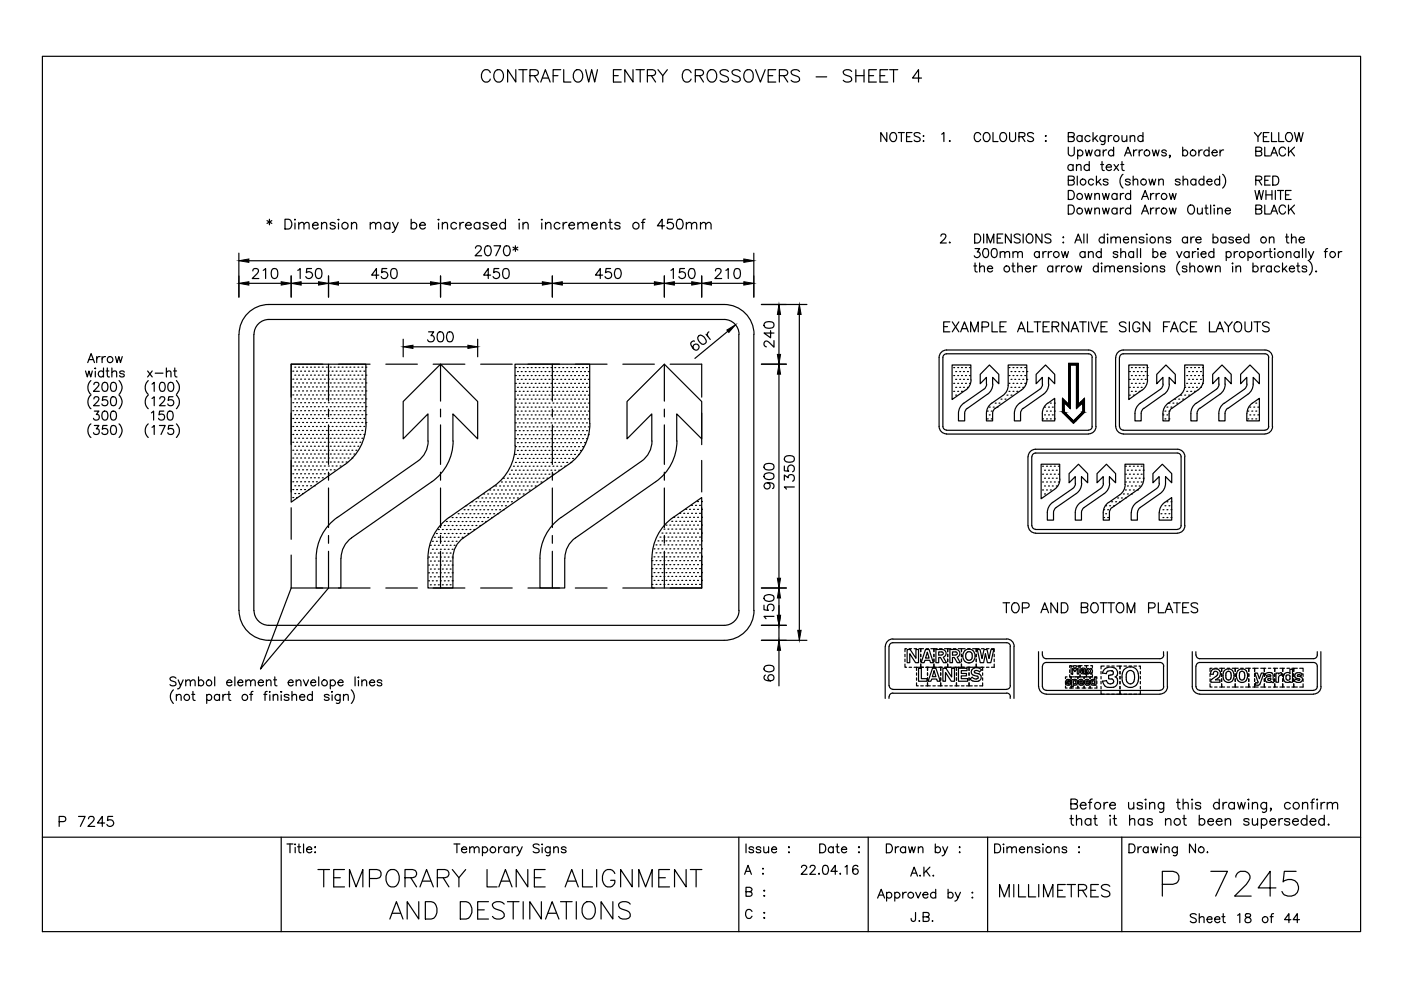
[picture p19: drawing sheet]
<svg xmlns="http://www.w3.org/2000/svg" width="297mm" height="210mm" viewBox="0 0 297 210" stroke-linecap="round" stroke-linejoin="round" font-family="sans-serif">
<g fill="none" stroke="#000" stroke-width=".25">
<path d="M9 11.9h279.5v185.6h-279.5zM103.9 15.4a.96 .96 0 0 0-1.1-.6 .96 .96 0 0 0-.7 1 1.15 1.15 0 0 0 .3 1.2 1.15 1.15 0 0 0 1.2 .3l.3-.5M105 15.2a.98 .98 0 0 1 1.1-.4 .98 .98 0 0 1 .6 1 1.15 1.15 0 0 1-.2 1.2 1.15 1.15 0 0 1-1.3 .3 1.58 1.58 0 0 1-.2-2.1zM109.4 14.8v2.6l-1.8-2.6v2.6M110 14.8h1.7M110.9 14.8v2.6M112.4 16l1.5-.1a.62 .62 0 0 0 0-1l-1.5-.1v2.6M113.3 16l.8 1.4M114.7 17.4l.9-2.6 1 2.6M115 16.6h1.3M117.3 16h1M118.9 14.8h-1.6v2.6"/>
<path d="M119.5 14.8v2.6h1.5M121.8 15.2a.96 .96 0 0 1 1.1-.4 .96 .96 0 0 1 .6 1 1.14 1.14 0 0 1-.2 1.2 1.14 1.14 0 0 1-1.2 .3 1.58 1.58 0 0 1-.3-2.1zM124.2 14.8l.6 2.6 .6-2.6 .7 2.6 .6-2.6M130.1 16h1M131.7 14.8h-1.6v2.6h1.6M134.2 14.8v2.6l-1.7-2.6v2.6M134.8 14.8h1.8M135.7 14.8v2.6M137.3 16l1.4-.1a.62 .62 0 0 0 0-1l-1.4-.1v2.6M138.1 16l.9 1.4M139.5 14.8l1 1.2v1.4M141.5 14.8l-1 1.2"/>
<path d="M146.5 15.4a.96 .96 0 0 0-1.1-.6 .96 .96 0 0 0-.7 1 1.12 1.12 0 0 0 .2 1.2 1.12 1.12 0 0 0 1.2 .3l.4-.5M147.4 16l1.5-.1a.62 .62 0 0 0 0-1l-1.5-.1v2.6M148.3 16l.9 1.4M150.2 15.2a.98 .98 0 0 1 1.1-.4 .98 .98 0 0 1 .6 1 1.15 1.15 0 0 1-.2 1.2 1.15 1.15 0 0 1-1.3 .3 1.58 1.58 0 0 1-.2-2.1zM154.4 15.2a1.17 1.17 0 0 0-1.7 0 .68 .68 0 0 0 .5 .7l.7 .3a.62 .62 0 0 1 .5 .4 .62 .62 0 0 1-.2 .7 1.23 1.23 0 0 1-1.5-.3M156.9 15.2a.98 .98 0 0 0-.9-.5 .98 .98 0 0 0-.8 .7l.3 .4 .9 .4a.62 .62 0 0 1 .5 .4 .62 .62 0 0 1-.2 .7 1.18 1.18 0 0 1-1.5-.3M158 15.2a.96 .96 0 0 1 1.1-.4 .96 .96 0 0 1 .6 1 1.12 1.12 0 0 1-.2 1.2 1.12 1.12 0 0 1-1.3 .3 1.58 1.58 0 0 1-.2-2.1zM160.2 14.8l1 2.6 1-2.6M162.9 16h.9M164.5 14.8h-1.6v2.6h1.6M165.2 16l1.6-.1a.62 .62 0 0 0 0-1l-1.6-.1v2.6M166.1 16l.9 1.4"/>
<path d="M169.5 15.2a1.17 1.17 0 0 0-1.8 0 .68 .68 0 0 0 .5 .7l.8 .3a.62 .62 0 0 1 .5 .4 .62 .62 0 0 1-.2 .7 1.23 1.23 0 0 1-1.6-.3M173 16.3h2.3M180.6 15.2a1.17 1.17 0 0 0-1.8 0 .68 .68 0 0 0 .5 .7l.8 .3a.62 .62 0 0 1 .4 .4 .62 .62 0 0 1-.2 .7 1.23 1.23 0 0 1-1.5-.3M181.5 16h1.7M181.5 14.8v2.6M183.2 14.8v2.6M184.2 16h1M185.8 14.8h-1.6v2.6h1.6M186.6 16h1M188.2 14.8h-1.6v2.6h1.6M188.6 14.8h1.7M189.5 14.8v2.6"/>
<path d="M195.4 16.6h-1.9l1.2-1.8v2.6M188 28.1v1.9l-1.3-1.9v1.9M188.9 28.4l.1-.2a.86 .86 0 0 1 1 .3 .86 .86 0 0 1 0 1 .69 .69 0 0 1-.8 .5 .69 .69 0 0 1-.5-.7zM190.5 28.1h1.2M191.1 28.1v1.9M192.2 29h.7M193.4 28.1h-1.2v1.9h1.2M195.1 28.4a.73 .73 0 0 0-1.3 .2l.4 .3a.94 .94 0 0 1 .9 .6v.2a.8 .8 0 0 1-1.3 0M195.7 28.8h.2zM195.8 29.8v.2zM199.7 28.4l.4-.3v1.9M201.4 29.8l.1 .1-.1 .1z"/>
<path d="M207.9 28.6a.69 .69 0 0 0-.8-.5 .69 .69 0 0 0-.5 .7v.5a.69 .69 0 0 0 .5 .7 .69 .69 0 0 0 .8-.5M208.6 28.4l.2-.2a.95 .95 0 0 1 1.1 .6 .95 .95 0 0 1-.5 1.2 1 1 0 0 1-.9-.6 1 1 0 0 1 .1-1zM210.5 28.1v1.9h1.1M212.3 28.2a.95 .95 0 0 1 1.2 .6 .95 .95 0 0 1-.6 1.2 1.01 1.01 0 0 1-1-.7 1.01 1.01 0 0 1 .4-1.1zM214.1 28.1v1.4a.64 .64 0 0 0 .6 .5 .64 .64 0 0 0 .6-.5v-1.4M216 29l1.1-.1 .2-.2-.1-.4-.4-.2h-.8v1.9M216.7 29l.6 1M219.1 28.4a.71 .71 0 0 0-.7-.3 .71 .71 0 0 0-.5 .5l.1 .2 .9 .4 .2 .5a.8 .8 0 0 1-1.2 0M221.6 28.8h.2zM221.7 29.8l.1 .1-.1 .1zM226.5 31.2v1.4a.65 .65 0 0 0 .6 .5 .65 .65 0 0 0 .7-.5v-1.4M226.5 38.2l1.1-.1 .2-.2-.1-.4-.4-.2h-.8v1.9h.8l.4-.2v-.6l-.4-.2"/>
<path d="M226.5 29l1.1-.1 .2-.2-.1-.4-.4-.2h-.8v1.9h.8a.51 .51 0 0 0 .5-.5 .51 .51 0 0 0-.5-.5M227.5 35.1a.62 .62 0 0 0-.9 0 .62 .62 0 0 0 0 .9 .62 .62 0 0 0 .9-.1M227.5 34.9v1.3M228.2 35.3l.5-.4 .4 .1 .1 1.2M228.2 34.9v1.3M228.4 37.3v1.9M228.5 32.1a.61 .61 0 0 1 .9-.1 .61 .61 0 0 1 0 .9 .61 .61 0 0 1-.9-.1M228.5 31.8v1.9M229.4 29a.61 .61 0 0 0-.9-.1 .61 .61 0 0 0 0 .9 .61 .61 0 0 0 .9-.1M229.4 28.7v1.3M230.1 31.8l.4 1.3 .4-1.3 .3 1.3 .4-1.3M230.9 35.1a.62 .62 0 0 0-.9 0 .62 .62 0 0 0 0 .9 .62 .62 0 0 0 .9-.1"/>
<path d="M230.9 34.2v2M231.1 29a.61 .61 0 0 0-.9-.1 .61 .61 0 0 0 0 .9 .61 .61 0 0 0 .9-.1M231.7 28.1v1.9M231.8 38.2a.59 .59 0 0 0-.8-.1 .59 .59 0 0 0 0 .9 .59 .59 0 0 0 .8-.1M232.1 29.3l.7 .7M232.5 37.3v1.9M232.6 28.7l-.9 .9M232.8 38.5l.7 .7M233.2 32.1a.59 .59 0 0 0-.9-.1 .59 .59 0 0 0 0 .9 .59 .59 0 0 0 .9-.1M233.2 31.8v1.3M233.4 38l-.9 .9M233.4 34.9h.6"/>
<path d="M233.7 34.2v1.6v.3l.4 .1M233.9 31.8v1.3M234.3 28.7v1.5a.49 .49 0 0 1-.3 .4 .49 .49 0 0 1-.5 0M234.3 29a.61 .61 0 0 0-.9-.1 .61 .61 0 0 0 0 .9 .61 .61 0 0 0 .9-.1M234.5 35.4h1.1a.6 .6 0 0 0-.8-.5 .6 .6 0 0 0-.2 1 .62 .62 0 0 0 1 0M234.6 31.8l-.4 .1-.3 .4M234.9 38.2a.62 .62 0 0 0-1 0l.1 .2 .8 .3 .1 .2a.57 .57 0 0 1-1 0M235 28.7v1.3M235.7 28.7a.58 .58 0 0 0-.7 .6M236.1 32.1a.61 .61 0 0 0-.9-.1 .61 .61 0 0 0 0 .9 .61 .61 0 0 0 .9-.1M236.1 31.2v1.9M236.2 34.9l1 1.3"/>
<path d="M237.2 34.9l-1 1.3M237.6 34.9h.7M237.9 28.7l.1 1.2 .4 .1 .5-.4M237.9 34.2v1.6l.1 .3 .4 .1M238.1 37a1.98 1.98 0 0 0 0 2.9M238.4 33.1l.8-1.9 .7 1.9M238.7 32.4h.9M238.9 28.7v1.3M239.6 38.2a.62 .62 0 0 0-1 0l.1 .2 .8 .3 .1 .2a.57 .57 0 0 1-1 0M239.6 29.1a.63 .63 0 0 1 .9-.3l.1 1.2M239.6 28.7v1.3M240.3 38.3l.4-.3 .4 .1 .1 1.1"/>
<path d="M240.3 37.3v1.9M240.3 31.8v1.3M241.1 31.8a.65 .65 0 0 0-.8 .5M241.5 31.8v1.3M242.2 31.8a.65 .65 0 0 0-.7 .5M242.3 29a.61 .61 0 0 0-.9-.1 .61 .61 0 0 0 0 .9 .61 .61 0 0 0 .9-.1M242.3 28.1v1.9M243.6 38l.3 1.2 .4-1.2 .4 1.2 .3-1.2M244.3 31.8l.4 1.3 .3-1.3 .4 1.3 .4-1.3M245.7 38.3a.63 .63 0 0 1 .9-.2v1.1M245.7 38v1.2M247.3 32.1a.53 .53 0 0 0-.5-.3 .53 .53 0 0 0-.5 .3l.3 .2 .4 .1 .3 .4a.57 .57 0 0 1-1 0"/>
<path d="M248.1 33h-.2h.2l-.2 .4M250.2 38.2a.62 .62 0 0 0-1 0l.1 .2 .8 .3 .1 .2a.57 .57 0 0 1-1 0M250.8 32.1a.59 .59 0 0 1 .8-.1 .59 .59 0 0 1 0 .9 .59 .59 0 0 1-.8-.1M250.8 31.2v1.9M250.8 38.3l.5-.3 .4 .1 .1 1.1M250.8 37.3v1.9M253.5 38.2a.61 .61 0 0 0-.9-.1 .61 .61 0 0 0 0 .9 .61 .61 0 0 0 .9-.1M253.5 38v1.2M254.2 31.8v1.3M254.9 31.8a.65 .65 0 0 0-.7 .5M255.2 38.2a.59 .59 0 0 0-.8-.1 .59 .59 0 0 0 0 .9 .59 .59 0 0 0 .8-.1M255.2 37.3v1.9"/>
<path d="M255.9 38.5h1.1a.61 .61 0 0 0-1.1-.3 .61 .61 0 0 0 .4 1h.3l.4-.3M256.3 32.1a.61 .61 0 0 0-.9-.1 .61 .61 0 0 0 0 .9 .61 .61 0 0 0 .9-.1M256.3 31.2v1.9M257 32.3h1.1a.6 .6 0 0 0-.9-.5 .6 .6 0 0 0-.1 1 .62 .62 0 0 0 1 0M258.6 38.2a.59 .59 0 0 0-.9-.1 .59 .59 0 0 0 0 .9 .59 .59 0 0 0 .9-.1M258.6 37.3v1.9M258.7 31.8v1.3M259.2 37a1.98 1.98 0 0 1 0 2.9M259.4 31.8a.73 .73 0 0 0-.7 .5M266 28.1l.7 .9v1M266.2 38.2l1.1-.1a.4 .4 0 0 0 .2-.3 .4 .4 0 0 0-.2-.4l-1.1-.1v1.9M266.2 32.1h.9l.3-.2a.41 .41 0 0 0-.1-.6l-1.1-.1v1.9h.9l.3-.2 .1-.5-.4-.3"/>
<path d="M266.9 38.2l.6 1M267.4 28.1l-.7 .9M267.9 29h.7M268.2 31.2v1.9h1M268.2 38.2h.7M269 28.1h-1.1v1.9h1.1M269.3 37.3h-1.1v1.9h1.1M269.4 33.1l.7-1.9 .8 1.9M269.6 28.1v1.9h1.1M269.7 32.4h.9M269.8 37.3h.7a1.02 1.02 0 0 1 .6 1 1.02 1.02 0 0 1-.6 .9h-.7zM271.1 28.1v1.9h1.1"/>
<path d="M272.6 31.6a.64 .64 0 0 0-1-.3 .93 .93 0 0 0-.4 1.2 .93 .93 0 0 0 1.1 .5l.3-.4M272.8 28.4l.1-.2a.9 .9 0 0 1 1.1 .4 .9 .9 0 0 1-.2 1.1l-.1 .2a.93 .93 0 0 1-1.1-.4 .93 .93 0 0 1 .2-1.1zM273.2 31.2v1.9M273.7 32l.8 1.1M274.5 28.1l.4 1.9 .5-1.9 .4 1.9 .5-1.9M274.5 31.2l-1.3 1.2M50.6 53.7v9.3M52.8 55.3h104.9M53.6 57.4l.2-.4 .6-.1a.49 .49 0 0 1 .3 .8l-1.2 1.4h1.4M55.8 57.3l.5-.4v2.2M56.6 46.8l1 .6M57.1 46.5v1.2"/>
<path d="M57.6 46.8l-1 .6M57.8 57a.73 .73 0 0 1 1 .3 1.45 1.45 0 0 1-.5 1.8h-.2a1.39 1.39 0 0 1-.3-2.1zM60.4 46.5h.7a1.09 1.09 0 0 1 .8 1 1.09 1.09 0 0 1-.8 1.1h-.7zM61.7 58.5v4.5M62.5 46.5v.2zM62.5 47.3v1.3M63.1 57.3l.5-.4v2.2M63.3 47.6l.6-.4 .5 .1v1.3M63.3 47.2v1.4M64.4 47.6l.6-.4 .5 .1v1.3M66.1 56.9h-1.1v.9a.75 .75 0 0 1 1.1 0 .75 .75 0 0 1-.2 1.2 .75 .75 0 0 1-1.1-.4M66.3 47.8h1.2a.65 .65 0 0 0-1-.6 .65 .65 0 0 0-.1 1.1 .64 .64 0 0 0 1.1 0"/>
<path d="M67.2 57a.73 .73 0 0 1 1 .3 1.45 1.45 0 0 1-.5 1.8h-.2a1.39 1.39 0 0 1-.3-2.1zM68.2 47.6l.5-.4 .5 .1 .1 1.3M68.2 47.2v1.4M69.7 58.5v4.5M71.1 47.5a.64 .64 0 0 0-1.1 0l.1 .2 .9 .3 .1 .3a.64 .64 0 0 1-1.1 0M71.8 46.5l.1 .1-.1 .1zM71.8 47.3v1.3M74.5 47.6l.5-.4 .5 .1 .1 1.3M74.5 47.2v1.4M78.5 47.6l.5-.4 .5 .1 .1 1.3M78.5 47.2v1.4M79.6 47.6l.5-.4 .5 .1 .1 1.3"/>
<path d="M80.3 58.3h-1.5l1-1.4v2.2M82 56.9h-1l-.1 .9a.74 .74 0 0 1 1.1 0 .74 .74 0 0 1-.1 1.1 .74 .74 0 0 1-1.1-.3M82.6 47.5a.68 .68 0 0 0-1-.1 .68 .68 0 0 0 0 1 .68 .68 0 0 0 1-.1M82.6 47.2v1.4M83.1 57a.73 .73 0 0 1 1 .3 1.45 1.45 0 0 1-.5 1.8h-.2a1.39 1.39 0 0 1-.3-2.1zM83.2 47.2l.6 1.4 .6-1.4M83.8 48.6l-.3 .6-.3 .1M87.2 47.5a.66 .66 0 0 1 1-.1 .66 .66 0 0 1 0 .9 .66 .66 0 0 1-1 0M87.2 46.5v2.1M89 47.8h1.2a.65 .65 0 0 0-.9-.6 .65 .65 0 0 0-.2 1.1 .63 .63 0 0 0 1.1 0M93 47.3v1.3M93 46.5l.1 .1-.1 .1z"/>
<path d="M93.4 58.5v4.5M93.8 47.6l.5-.4 .5 .1 .1 1.3M93.8 47.2v1.4M96.8 47.5a.66 .66 0 0 0-1-.1 .66 .66 0 0 0 0 .9 .66 .66 0 0 0 1 0M97.5 47.2v1.4M98.3 47.2a.73 .73 0 0 0-.8 .6M98.7 47.8h1.2a.65 .65 0 0 0-.9-.6 .65 .65 0 0 0-.2 1.1 .63 .63 0 0 0 1.1 0M100.8 52.6l.2-.4a.69 .69 0 0 1 1 .3l-.3 .7-1 1h1.4M101.7 47.5a.68 .68 0 0 0-1-.1 .68 .68 0 0 0 0 1 .68 .68 0 0 0 1-.1M101.7 47.2v1.4M103.1 52.2a.69 .69 0 0 1 .9 .3 1.1 1.1 0 0 1-.7 1.7 1.31 1.31 0 0 1-.2-2zM103.5 47.5a.63 .63 0 0 0-1.1 0l.1 .2 .9 .3 .1 .3a.63 .63 0 0 1-1.1 0"/>
<path d="M104 58.3h-1.5l1-1.4v2.2M104.2 47.8h1.1a.65 .65 0 0 0-.9-.6 .65 .65 0 0 0-.2 1.1 .63 .63 0 0 0 1.1 0M104.7 52.1h1.4l-1 2.1M105.8 56.9h-1.1v.9a.74 .74 0 0 1 1.1 .1 .74 .74 0 0 1-.2 1 .74 .74 0 0 1-1.1-.3M106.9 57a.73 .73 0 0 1 1 .3 1.45 1.45 0 0 1-.5 1.8h-.2a1.39 1.39 0 0 1-.3-2.1zM107.1 52.2a.69 .69 0 0 1 .9 .3 1.1 1.1 0 0 1-.6 1.7 1.31 1.31 0 0 1-.3-2zM107.2 47.5a.68 .68 0 0 0-1.1-.1 .68 .68 0 0 0 0 1 .68 .68 0 0 0 1.1-.1M107.2 46.5v2.1M108.8 52.4l1 .6M109.3 52.1v1.2M109.8 52.4l-1 .6M110 46.6h.2z"/>
<path d="M110.1 47.3v1.3M110.9 47.6l.5-.4 .5 .1 .1 1.3M110.9 47.2v1.4M114.9 46.5l.1 .1-.1 .1zM114.9 47.3v1.3M115.7 47.6l.5-.4 .5 .1 .1 1.3M115.7 47.2v1.4M117.1 58.5v4.5M118.7 47.5a.68 .68 0 0 0-1-.1 .68 .68 0 0 0 0 1 .68 .68 0 0 0 1-.1M119.4 47.2v1.4M120.2 47.2a.73 .73 0 0 0-.8 .6M120.6 47.8h1.2a.65 .65 0 0 0-.9-.6 .65 .65 0 0 0-.2 1.1 .64 .64 0 0 0 1.1 0"/>
<path d="M122.5 47.6l.5-.4 .5 .1 .1 1.3M122.5 47.2v1.4M123.6 47.6l.5-.4 .5 .1 .1 1.3M125.4 47.8h1.2a.65 .65 0 0 0-.9-.6 .65 .65 0 0 0-.2 1.1 .63 .63 0 0 0 1.1 0M127.4 47.6l.5-.4 .4 .1 .2 1.3M127.4 47.2v1.4M127.8 58.3h-1.5l1-1.4v2.2M129 47.2h.8M129.3 46.5v1.7l.2 .3 .4 .1M129.5 56.9h-1l-.1 .9a.74 .74 0 0 1 1.1 0 .74 .74 0 0 1-.1 1.1 .74 .74 0 0 1-1.1-.3M130.6 57a.73 .73 0 0 1 1 .3 1.1 1.1 0 0 1-.7 1.8 1.18 1.18 0 0 1-.5-1.8zM131.5 47.5a.64 .64 0 0 0-1.1 0v.2l1 .3 .1 .3a.64 .64 0 0 1-1.1 0"/>
<path d="M136 47.2h.7M136.8 46.5l-.4 .1-.1 .3v1.7M140.9 58.5v4.5M140.9 47.9h-1.5l1-1.4v2.1M142.3 57.3l.5-.4v2.2M142.6 46.5h-1l-.1 .9a.74 .74 0 0 1 1.1-.1 .74 .74 0 0 1-.1 1.1 .74 .74 0 0 1-1.1-.2M143.7 46.6a.73 .73 0 0 1 1 .3 1.05 1.05 0 0 1-.7 1.7 1.1 1.1 0 0 1-.5-1.7zM145.1 56.9h-.9l-.2 .9a.74 .74 0 0 1 1.2 0 .74 .74 0 0 1-.2 1.1 .74 .74 0 0 1-1.1-.3M145.5 47.6l.5-.4 .5 .1 .1 1.3M145.5 47.2v1.4M146.3 57a.69 .69 0 0 1 .9 .3 1.1 1.1 0 0 1-.6 1.8 1.31 1.31 0 0 1-.3-2.1zM146.6 47.6l.5-.4 .5 .1 .1 1.3"/>
<path d="M148.5 47.6l.5-.4 .5 .1 .1 1.3M148.5 47.2v1.4M148.8 58.5v4.5M149.6 47.6l.5-.4 .5 .1 .2 1.3M151.7 57.4l.2-.4 .6-.1a.49 .49 0 0 1 .3 .8l-1.2 1.4h1.4M153.9 57.3l.5-.4v2.2M155.9 57a.73 .73 0 0 1 1 .3 1.45 1.45 0 0 1-.5 1.8h-.2a1.18 1.18 0 0 1-.5-1.8zM159.8 53.7v9.3M199.5 50.1l.3-.5 .7 .2a.66 .66 0 0 1-.2 .8l-.9 .9h1.2M201.3 51.4h.2zM206.5 56.4h.6M206.6 49.6h.7a1.02 1.02 0 0 1 .6 1 1.02 1.02 0 0 1-.6 .9h-.7z"/>
<path d="M206.7 52.7h1l-.5 .7a.62 .62 0 0 1 .4 1 .62 .62 0 0 1-1-.2M206.7 55.8v1.5l.1 .3 .4 .1M207.7 56.8l.5-.4 .4 .1 .1 1.2M207.7 55.8v1.9M208.5 49.6v1.9M208.6 52.8a.63 .63 0 0 1 .9 .2 .99 .99 0 0 1-.6 1.6 1.2 1.2 0 0 1-.3-1.8zM209.3 51.5v-1.9l.7 1.9 .7-1.9v1.9M209.4 56.9h1.1a.6 .6 0 0 0-.9-.5 .6 .6 0 0 0-.2 1 .62 .62 0 0 0 1.1 0M210.5 52.8a.63 .63 0 0 1 .8 .2 .99 .99 0 0 1-.6 1.6 1.2 1.2 0 0 1-.2-1.8zM211.4 50.5h.7M212.1 53.7a.63 .63 0 0 1 .9-.3v1.2M212.1 53.3v1.3"/>
<path d="M212.6 49.6h-1.2v1.9h1.2M213 53.7l.5-.4 .5 .1 .1 1.2M214.4 49.6v1.9l-1.2-1.9v1.9M214.5 56.4h.7M214.8 53.7a.63 .63 0 0 1 .9-.3l.1 1.2M214.8 55.8v1.5l.1 .3 .3 .1M214.8 53.3v1.3M215.8 53.7l.4-.4 .5 .1 .1 1.2M215.8 56.8l.4-.4 .5 .1 .1 1.2M215.8 55.8v1.9M216.3 49.9a.71 .71 0 0 0-.7-.3 .71 .71 0 0 0-.6 .5l.2 .2 .9 .4 .2 .6a.86 .86 0 0 1-1.3 0M216.9 49.6v1.9"/>
<path d="M217.4 56.9h1.1a.6 .6 0 0 0-.8-.5 .6 .6 0 0 0-.2 1 .62 .62 0 0 0 1 0M217.7 49.9a.66 .66 0 0 1 1-.2 1.15 1.15 0 0 1-.2 1.8 .98 .98 0 0 1-.9-.5 .98 .98 0 0 1 .1-1.1zM219.1 56.4v1.3M219.9 56.4a.58 .58 0 0 0-.8 .5M220.4 53.6a.59 .59 0 0 0-.9-.1 .59 .59 0 0 0 0 .9 .59 .59 0 0 0 .9-.1M220.4 53.3v1.3M220.9 49.6v1.9l-1.3-1.9v1.9M221.1 53.3v1.3M221.8 53.3a.59 .59 0 0 0-.7 .5M222.3 53.3v1.3M222.8 49.9a.71 .71 0 0 0-.7-.3 .71 .71 0 0 0-.6 .5l.2 .2 .9 .4 .2 .6a.88 .88 0 0 1-1.3 0M223 53.3a.64 .64 0 0 0-.7 .5"/>
<path d="M223.2 56.7a.61 .61 0 0 0-.9-.1 .61 .61 0 0 0 0 .9 .61 .61 0 0 0 .9-.1M223.2 56.4v1.3M223.9 56.4v1.3M224.6 56.4a.58 .58 0 0 0-.7 .5M225.1 53.3l.3 1.3 .4-1.3 .4 1.3 .3-1.3M225.1 56.4v1.3M225.4 50.3h.1zM225.4 51.4h.1zM225.8 56.4a.64 .64 0 0 0-.7 .5M226.5 40.4h.6a1.02 1.02 0 0 1 .7 .9 1.02 1.02 0 0 1-.7 1h-.6zM226.5 43.5h.6a1.02 1.02 0 0 1 .7 .9 1.02 1.02 0 0 1-.7 1h-.6zM227.9 51.5l.7-1.9 .7 1.9"/>
<path d="M227.9 56.4l.3 1.3 .4-1.3 .4 1.3 .3-1.3M228.1 50.9h.9M229.8 49.6v1.9M230 41l.4 1.3 .4-1.3 .3 1.3 .4-1.3M230 44.1l.4 1.3 .4-1.3 .3 1.3 .4-1.3M230.1 53.6a.61 .61 0 0 0-1-.1 .61 .61 0 0 0 0 .9 .61 .61 0 0 0 1-.1M230.1 53.3v1.3M230.5 49.6v1.9M230.8 53.7a.63 .63 0 0 1 .9-.3l.1 1.2M230.8 53.3v1.3M232.1 41.4l.5-.4 .4 .1 .1 1.2M232.1 44.5l.5-.4 .4 .1 .1 1.2"/>
<path d="M232.1 41v1.3M232.1 44.1v1.3M232.8 56.7a.59 .59 0 0 0-.8-.1 .59 .59 0 0 0 0 .9 .59 .59 0 0 0 .8-.1M232.8 55.8v1.9M233.5 53.6a.61 .61 0 0 0-.9-.1 .61 .61 0 0 0 0 .9 .61 .61 0 0 0 .9-.1M233.5 52.7v1.9M233.6 56.5v1.2M233.6 55.8v.2zM233.7 41l.4 1.3 .4-1.3 .3 1.3 .4-1.3M233.7 44.1l.4 1.3 .4-1.3 .3 1.3 .4-1.3M234.1 50.5a.62 .62 0 0 0-.9-.1 .62 .62 0 0 0 0 .9 .62 .62 0 0 0 .9 0M234.1 49.6v1.9"/>
<path d="M234.3 56.8l.5-.4 .4 .1 .1 1.2M234.3 56.4v1.3M234.8 50.3v1.2M234.8 49.6v.2zM235.3 56.8l.4-.4 .5 .1 .1 1.2M235.6 50.6l.4-.4 .5 .1 .1 1.2M235.6 50.2v1.3M236.6 50.6l.4-.4 .5 .1v1.2M236.8 41.3a.61 .61 0 0 0-.9-.1 .61 .61 0 0 0 0 .9 .61 .61 0 0 0 .9-.1M236.8 44.4a.61 .61 0 0 0-.9-.1 .61 .61 0 0 0 0 .9 .61 .61 0 0 0 .9-.1M236.8 41v1.3M236.8 44.1v1.3"/>
<path d="M236.9 56.9h1.1a.6 .6 0 0 0-.8-.5 .6 .6 0 0 0-.2 1 .62 .62 0 0 0 1 0M237 53.6a.57 .57 0 0 0-1 0l.1 .2 .8 .3 .1 .2a.53 .53 0 0 1-.5 .3 .53 .53 0 0 1-.5-.3M237.5 41v1.3M237.5 44.1v1.3M237.6 53.7l.3-.3a.44 .44 0 0 1 .7 .3v.9M237.6 52.7v1.9M238.2 50.8h1.1a.6 .6 0 0 0-.9-.5 .6 .6 0 0 0-.1 1 .62 .62 0 0 0 1 0M238.3 41a.58 .58 0 0 0-.8 .6M238.3 44.1a.58 .58 0 0 0-.8 .6M238.6 56.8l.5-.4 .4 .1 .1 1.2M238.6 56.4v1.3M239.7 41.3a.61 .61 0 0 0-.9-.1 .61 .61 0 0 0 0 .9 .61 .61 0 0 0 .9-.1"/>
<path d="M239.7 44.4a.61 .61 0 0 0-.9-.1 .61 .61 0 0 0 0 .9 .61 .61 0 0 0 .9-.1M239.7 40.4v1.9M239.7 43.5v1.9M239.9 50.6l.4-.4 .5 .1 .1 1.2M239.9 50.2v1.3M240.3 53.6a.59 .59 0 0 0-.8-.1 .59 .59 0 0 0 0 .9 .59 .59 0 0 0 .8-.1M240.3 53.3v1.3M241.1 52.7v1.9M241.3 56.7a.57 .57 0 0 0-1 0v.2l.9 .2 .1 .3a.62 .62 0 0 1-1 0M241.8 52.7v1.9M241.9 56.5v1.2M241.9 55.8v.2z"/>
<path d="M242 42.3l.8-1.9 .7 1.9M242 45.4l.8-1.9 .7 1.9M242.3 41.7h.9M242.3 44.7h.9M242.5 50.5a.62 .62 0 0 0-1 0l.1 .2 .9 .3v.3a.62 .62 0 0 1-1 0M243 49.7h.3zM243.2 50.3v1.2M243.9 41v1.3M243.9 44.1v1.3M244.3 56.8l.5-.4 .5 .1v1.2M244.3 56.4v1.3M244.4 53.6a.59 .59 0 0 1 .9-.1 .59 .59 0 0 1 0 .9 .59 .59 0 0 1-.9-.1"/>
<path d="M244.4 52.7v1.9M244.7 41a.63 .63 0 0 0-.8 .6M244.7 44.1a.63 .63 0 0 0-.8 .6M245.1 41v1.3M245.1 44.1v1.3M245.6 50.6l.5-.4 .4 .1 .1 1.2M245.6 50.2v1.3M245.8 41a.63 .63 0 0 0-.7 .6M245.8 44.1a.63 .63 0 0 0-.7 .6M246.1 53.8h1.1a.6 .6 0 0 0-1-.3 .6 .6 0 0 0 .1 1 .54 .54 0 0 0 .9-.2M246.9 56.7a.53 .53 0 0 0-.4-.3 .53 .53 0 0 0-.5 .3l.2 .2 .7 .2v.3a.57 .57 0 0 1-.9 0M247.9 41l.4 1.3 .3-1.3 .4 1.3 .4-1.3"/>
<path d="M247.9 44.1l.4 1.3 .3-1.3 .4 1.3 .4-1.3M248.2 50.5a.57 .57 0 0 0-1 0l.1 .2 .7 .2a.33 .33 0 0 1 .1 .5 .63 .63 0 0 1-.9-.1M249.5 53.3l.5 1.3 .6-1.3M250.1 55.4a1.93 1.93 0 0 0 0 2.9M251.6 56.7a.53 .53 0 0 0-.4-.3 .53 .53 0 0 0-.5 .3l.2 .2 .7 .2v.3a.57 .57 0 0 1-.9 0M251.8 50.5a.62 .62 0 0 0-.9-.1 .62 .62 0 0 0 0 .9 .62 .62 0 0 0 .9 0M251.8 50.2v1.3M252 43.7a.71 .71 0 0 1 .8-.2 .71 .71 0 0 1 .5 .7v.5a.72 .72 0 0 1-.8 .7 .72 .72 0 0 1-.7-.7zM252.1 53.6a.61 .61 0 0 0-.9-.1 .61 .61 0 0 0 0 .9 .61 .61 0 0 0 .9-.1M252.1 53.3v1.3M252.3 56.8l.4-.4 .5 .1 .1 1.2M252.3 55.8v1.9"/>
<path d="M252.5 50.2v1.3M252.8 53.3v1.3M253.2 50.2a.58 .58 0 0 0-.7 .6M253.5 50.8h1.1a.6 .6 0 0 0-.8-.5 .6 .6 0 0 0-.2 1 .62 .62 0 0 0 1 0M253.5 53.3a.64 .64 0 0 0-.7 .5M253.9 44.1l.1 1.2 .4 .1 .5-.4M254 53.4v1.2M254 52.7v.2zM254.6 53.8h1.1a.57 .57 0 0 0-.8-.4 .57 .57 0 0 0-.2 .9 .54 .54 0 0 0 .5 .3 .54 .54 0 0 0 .5-.3M254.9 44.1v1.3M255.5 44.1h.6M255.6 56.4l.4 1.3 .3-1.3 .4 1.3 .4-1.3"/>
<path d="M255.7 43.5v1.5l.1 .3 .4 .1M256.7 43.5v1.9M257.2 50.5a.6 .6 0 0 1 .9-.1 .6 .6 0 0 1 0 .9 .6 .6 0 0 1-.9 0M257.2 49.6v1.9M257.3 43.6h.2zM257.4 53.6a.61 .61 0 0 0-.9-.1 .61 .61 0 0 0 0 .9 .61 .61 0 0 0 .9-.1M257.4 52.7v1.9M257.4 44.2v1.2M257.7 56.8l.5-.4 .4 .1 .1 1.2M257.7 56.4v1.3M258.2 44.5l.4-.4 .5 .1v1.2M258.2 44.1v1.3"/>
<path d="M259.8 44.7h1.1a.58 .58 0 0 0-.8-.5 .58 .58 0 0 0-.2 .9 .57 .57 0 0 0 1 0M259.9 50.5a.62 .62 0 0 0-.9-.1 .62 .62 0 0 0 0 .9 .62 .62 0 0 0 .9 0M259.9 50.2v1.3M260 53.6a.59 .59 0 0 1 .9-.1 .59 .59 0 0 1 0 .9 .59 .59 0 0 1-.9-.1M260 53.3v1.9M261.3 56.5v1.2M261.3 55.8v.2zM261.5 50.5a.57 .57 0 0 0-1 0l.1 .2 .7 .2a.33 .33 0 0 1 .1 .5 .63 .63 0 0 1-.9-.1M261.7 53.3v1.3M262.1 50.8h1.1a.6 .6 0 0 0-.9-.5 .6 .6 0 0 0-.2 1 .62 .62 0 0 0 1.1 0M262.1 56.8l.4-.4 .4 .1 .1 1.2M262.1 56.4v1.3"/>
<path d="M262.4 53.3a.65 .65 0 0 0-.7 .5M264.6 53.6a.59 .59 0 0 1 .9-.1 .59 .59 0 0 1 0 .9 .59 .59 0 0 1-.9-.1M264.6 53.3v1.9M264.8 50.5a.62 .62 0 0 0-.9-.1 .62 .62 0 0 0 0 .9 .62 .62 0 0 0 .9 0M264.8 49.6v1.9M265.7 56.7a.61 .61 0 0 1 .9-.1 .61 .61 0 0 1 0 .9 .61 .61 0 0 1-.9-.1M265.7 55.8v1.9M266.1 40.4l.4 1.9 .5-1.9 .4 1.9 .5-1.9M266.2 44.4l1.1-.1a.4 .4 0 0 0 .2-.4 .4 .4 0 0 0-.2-.3l-1.1-.1v1.9h.9a.51 .51 0 0 0 .4-.5 .51 .51 0 0 0-.4-.5M267.4 56.4v1.3M268 53.3v1.3M268.1 56.4a.58 .58 0 0 0-.7 .5"/>
<path d="M268.2 43.5v1.9h1M268.4 40.4v1.9M268.4 41.3h1.3M268.7 53.3a.59 .59 0 0 0-.7 .5M269 53.3h.6M269.1 50.6l.5-.4 .4 .1 .1 1.2M269.1 50.2v1.3M269.3 52.7v1.5l.1 .3 .4 .1M269.4 45.4l.7-1.9 .8 1.9M269.6 56.7a.59 .59 0 0 0-.9-.1 .59 .59 0 0 0 0 .9 .59 .59 0 0 0 .9-.1M269.6 56.4v1.3M269.7 40.4v1.9"/>
<path d="M269.7 44.7h.9M270.3 53.4v1.2M270.3 52.7v.2zM270.4 40.4v1.9M270.9 40.4h1.2M271.3 56.7a.61 .61 0 0 0-.9-.1 .61 .61 0 0 0 0 .9 .61 .61 0 0 0 .9-.1M271.5 40.4v1.9M271.9 55.8v1.9M272.3 56.9l.6 .8M272.6 43.9a.69 .69 0 0 0-.8-.4 .69 .69 0 0 0-.6 .7 .87 .87 0 0 0 .2 .9 .87 .87 0 0 0 .9 .2l.3-.4M272.6 50.2h.6M272.6 41.3h.7"/>
<path d="M272.7 53.7a.63 .63 0 0 1 .9-.3l.1 1.2M272.7 53.3v1.3M272.8 49.6v1.5l.1 .3 .4 .1M272.8 56.4l-.9 .9M273.2 43.5v1.9M273.4 56.9h1.1a.6 .6 0 0 0-.9-.5 .6 .6 0 0 0-.2 1 .62 .62 0 0 0 1.1 0M273.7 44.3l.8 1.1M273.7 40.4h-1.1v1.9h1.1M273.8 50.6l.4-.4 .5 .1 .1 1.2M273.8 49.6v1.9M274.5 43.5l-1.3 1.2M274.9 56.4h.6"/>
<path d="M275.2 55.8v1.5l.1 .3 .3 .1M275.4 50.8h1.1a.6 .6 0 0 0-.8-.5 .6 .6 0 0 0-.2 1 .62 .62 0 0 0 1 0M275.4 53.6a.61 .61 0 0 0-.9-.1 .61 .61 0 0 0 0 .9 .61 .61 0 0 0 .9-.1M275.4 53.3v1.3M276.2 52.7v1.9M276.9 52.7v1.9M277 56.7a.53 .53 0 0 0-.4-.3 .53 .53 0 0 0-.5 .3l.2 .2 .7 .2v.3a.57 .57 0 0 1-.9 0M277.4 53.3l.6 1.3 .5-1.3M277.6 55.4a1.93 1.93 0 0 1 0 2.9M278 54.6l-.2 .3-.5 .3M278.9 57.6h.3zM280.8 53.3h.6"/>
<path d="M281.5 52.7l-.4 .1-.1 .2v1.6M283.8 53.3v1.3M284.5 53.3a.59 .59 0 0 0-.7 .5M18.1 78.7l.4 1.2 .4-1.2 .3 1.2 .4-1.2M18.6 76.9l.7-1.9 .7 1.9M18.9 76.2h.8M20.2 78.7v1.2M20.2 78v.2zM20.5 75.6v1.3M21.2 75.6a.58 .58 0 0 0-.7 .6M21.6 75.6v1.3M21.9 78.9a.61 .61 0 0 0-.9-.1 .61 .61 0 0 0 0 .9 .61 .61 0 0 0 .9-.1"/>
<path d="M21.9 78v1.9M22.4 75.6a.63 .63 0 0 0-.8 .6M22.5 78.7h.6M22.7 78v1.5l.1 .3 .4 .1M23.7 79l.5-.3h.5v1.2M23.7 78v1.9M24.5 75.6l.3 1.3 .4-1.3 .3 1.3 .4-1.3M26.3 78.9a.57 .57 0 0 0-.9 0l.1 .2 .8 .3v.2a.53 .53 0 0 1-.4 .3 .53 .53 0 0 1-.5-.3M31.3 78.7l1 1.2M32.3 78.7l-1 1.2M32.9 79.1h1.7M35.3 79l.4-.3h.5l.1 1.2"/>
<path d="M35.3 78v1.9M36.8 78.7h.6M37.1 78v1.5l.1 .3 .3 .1M50.6 70.9v58.6M52.8 60.1h6.8M53.8 70.9v58.6M57 67.7h96.5M57 64.6h96.5M57 67.7a3.2 3.2 0 0 0-3.1 3.2M57 64.6a6.3 6.3 0 0 0-6.3 6.3M62.1 78.7h.1M62.5 79.5h.1"/>
<path d="M62.5 77.9h.1M62.9 78.7h.1M63.3 79.5h.1M63.3 77.9h.1M63.7 78.7h.1M63.9 60.1h3.6M64.1 79.5h.1M64.1 77.9h.1M64.6 78.7h.1M65 79.5h.1M65 77.9h.1M65.4 78.7h.1"/>
<path d="M65.8 79.5h.1M65.8 77.9h.1M66.3 78.7h.1M66.6 79.5h.1M66.6 77.9h.1M67.1 78.7h.1M67.5 79.5h.1M67.5 77.9h.1M67.9 78.7h.1M68.3 79.5h.1M68.3 77.9h.1M68.4 77.2h-6.7v7"/>
<path d="M68.8 78.7h.1M69.2 79.5h.1M69.2 77.9h.1M69.6 78.7h.1M69.7 77.2v7.8M70 79.5h.1M70 77.9h.1M70.4 78.7h.1M70.8 79.5h.1M70.8 77.9h.1M71.3 78.7h.1M71.7 79.5h.1"/>
<path d="M71.7 77.9h.1M71.8 77.2h6.7M71.8 60.1h19.5M72.1 78.7h.1M72.5 79.5h.1M72.5 77.9h.1M73 78.7h.1M73.4 79.5h.1M73.4 77.9h.1M73.8 78.7h.1M74.2 79.5h.1M74.2 77.9h.1"/>
<path d="M74.6 78.7h.1M75 79.5h.1M75 77.9h.1M75.5 78.7h.1M75.9 79.5h.1M75.9 77.9h.1M76.3 78.7h.1M76.7 79.5h.1M76.7 77.9h.1M77.1 78.7h.1M77.6 79.5h.1M77.6 77.9h.1"/>
<path d="M81.8 77.2h6.7M85.5 71.9v3.7M87.6 73.5h11.6M90.9 70.4h1.1l-.6 .8a.68 .68 0 0 1 .7 .8 .68 .68 0 0 1-.9 .5l-.3-.1-.3-.3M91.8 77.2h6.8M93 70.4a.71 .71 0 0 1 1 .4 1.84 1.84 0 0 1-.2 1.6 .71 .71 0 0 1-1-.3 1.84 1.84 0 0 1 .2-1.7zM93.4 77.2v7.8M95 70.4a.71 .71 0 0 1 1 .4 1.08 1.08 0 0 1-.7 1.7 1.15 1.15 0 0 1-.5-1.7zM95.5 60.1h19.5M101.3 71.9v3.7M101.9 77.2h6.7M109.3 79.6h.1"/>
<path d="M109.3 77.9h.1M109.7 78.8h.1M110.1 79.6h.1M110.1 77.9h.1M110.5 78.8h.1M110.9 79.6h.1M110.9 77.9h.1M111.4 78.8h.1M111.8 79.6h.1M111.8 77.9h.1M111.9 77.2h6.7M112.2 78.8h.1"/>
<path d="M112.6 79.6h.1M112.6 77.9h.1M113 78.8h.1M113.5 79.6h.1M113.5 77.9h.1M113.8 78.8h.1M114.3 79.6h.1M114.3 77.9h.1M114.7 78.8h.1M115.1 79.6h.1M115.1 77.9h.1M115.5 78.8h.1"/>
<path d="M116 79.6h.1M116 77.9h.1M116.4 78.8h.1M116.8 79.6h.1M116.8 77.9h.1M117.1 77.2v7.8M117.2 78.8h.1M117.6 79.6h.1M117.6 77.9h.1M118 78.8h.1M118.5 79.6h.1M118.5 77.9h.1"/>
<path d="M118.9 78.8h.1M119.2 60.1h19.5M119.3 79.6h.1M119.3 77.9h.1M119.7 78.8h.1M120.2 79.6h.1M120.2 77.9h.1M120.6 78.8h.1M121 79.6h.1M121 77.9h.1M121.4 78.8h.1M121.8 79.6h.1"/>
<path d="M121.8 77.9h.1M122 77.2h6.7M122.2 78.8h.1M122.7 79.6h.1M122.7 77.9h.1M123.1 78.8h.1M123.5 79.6h.1M123.5 77.9h.1M123.9 78.8h.1M124.3 79.6h.1M124.3 77.9h.1M124.7 78.8h.1"/>
<path d="M132.1 77.2h6.6M140.9 77.2v7.8M142.1 77.2h6.7v7M143 60.1h3.7M147.2 72.3a.61 .61 0 0 0-.7 .8 1.23 1.23 0 0 0 1.5 1 .65 .65 0 0 0 .1-.9 .65 .65 0 0 0-.9-.1 .65 .65 0 0 0-.2 .9M148.2 71.2a1.17 1.17 0 0 1 1.5 .9 .67 .67 0 0 1-.2 .7 .67 .67 0 0 1-.7 .1 1.77 1.77 0 0 1-.9-1.4zM149.7 70.9l.9 1.1M150.3 70.4a.69 .69 0 0 0-.2 .9M150.8 60.1h6.9M153.5 67.7a3.2 3.2 0 0 1 3.2 3.2M153.5 64.6a6.3 6.3 0 0 1 6.4 6.3M154.3 70.2l-7 5.8"/>
<path d="M156.6 70.9v58.6M159.8 70.9v58.6M161.4 64.6h9.7M161.4 77.2h5.3M162.1 68.5a1.65 1.65 0 0 1 1.9 0 .73 .73 0 0 1-.3 1 1.45 1.45 0 0 1-1.7-.5zM163.4 70.1v1.5l-1.4-1h2.1M164.1 72.2v1.4l-1-1a.67 .67 0 0 0-.9-.2 .66 .66 0 0 0 .2 1.1h.1M165.2 66.7v8.4M165.2 79.3v43.3M169.5 66.7v66.9M200.1 69.3h.8M201.4 68.2h-1.3v2.2h1.3"/>
<path d="M201.9 68.2l1.4 2.2M202.2 79.6h.1M202.2 77.9h.1M202.6 78.8h.1M203 79.6h.1M203 77.9h.1M203.3 68.2l-1.4 2.2M203.5 78.8h.1M203.7 70.4l.8-2.2 .8 2.2M203.8 79.6h.1M203.8 77.9h.1M204 69.7h1"/>
<path d="M204.3 78.8h.1M204.7 79.6h.1M204.7 77.9h.1M205.1 78.8h.1M205.5 79.6h.1M205.5 77.9h.1M205.8 70.4v-2.2l.8 2.2 .8-2.2v2.2M208.2 69.3h1.2l.2-.3-.1-.5-.4-.3h-.9v2.2M210.3 68.2v2.2h1.2M212 69.3h.8M213.3 68.2h-1.3v2.2h1.3M213.9 79.6h.1"/>
<path d="M213.9 77.9h.1M214.3 78.8h.1M214.8 79.6h.1M214.8 77.9h.1M215.2 78.8h.1M215.6 79.6h.1M215.6 77.9h.1M215.7 70.4l.8-2.2 .9 2.2M216 78.8h.1M216 69.7h1.1M216.4 79.6h.1M216.4 77.9h.1"/>
<path d="M216.8 78.8h.1M217.3 79.6h.1M217.3 77.9h.1M217.7 78.8h.1M217.9 68.2v2.2h1.1M219.3 68.2h1.4M220 68.2v2.2M221.2 69.3h.8M222.5 68.2h-1.3v2.2h1.3M223.1 69.3l1.2-.1 .2-.3-.1-.4-.4-.3h-.9v2.2M223.8 69.3l.7 1.1M226.6 77h2v8.8l1.3-1.3v2.9l-2.3 2.3-2.3-2.3v-2.9l1.3 1.3z"/>
<path d="M226.6 68.2v2.2l-1.4-2.2v2.2M226.9 77.4h1.3v9.2l1.4-1.3v2l-2 1.9-2-1.9v-2l1.3 1.3zM227.1 70.4l.8-2.2 .8 2.2M227.4 69.7h1M228.9 68.2h1.4M229.6 68.2v2.2M230.8 68.2v2.2M231.3 68.2l.8 2.2 .8-2.2M231.5 75.8v14.6M231.6 75.8a.78 .78 0 0 0-.8-.8h-30.1a.78 .78 0 0 0-.8 .8v14.6a.78 .78 0 0 0 .8 .8M232.3 75.8v14.6M232.4 75.8a1.59 1.59 0 0 0-1.6-1.6h-30.1a1.59 1.59 0 0 0-1.6 1.6v14.6a1.65 1.65 0 0 0 1.6 1.6h30.1a1.59 1.59 0 0 0 1.6-1.6"/>
<path d="M233.4 69.3h.8M234.8 68.2h-1.4v2.2h1.4M236.5 75.8v14.6M238.7 68.5a.79 .79 0 0 0-.7-.3 .79 .79 0 0 0-.7 .5l.5 .5 .6 .1a.52 .52 0 0 1 .3 .6 .52 .52 0 0 1-.4 .5l-.8-.1-.2-.2M239.5 78.8h.1M239.5 68.2v2.2M239.9 79.6h.1M239.9 77.9h.1M240.3 78.8h.1M240.7 79.6h.1M240.7 77.9h.1M241.1 78.8h.1"/>
<path d="M241.5 79.6h.1M241.5 77.9h.1M241.7 68.7a.76 .76 0 0 0-.9-.5 .76 .76 0 0 0-.6 .8 .92 .92 0 0 0 .1 1.1 .92 .92 0 0 0 1.1 .2l.2-.2 .1-.5h-.6M241.9 78.8h.1M242.4 79.6h.1M242.4 77.9h.1M242.8 78.8h.1M243.2 79.6h.1M243.2 77.9h.1M243.8 68.2v2.2l-1.4-2.2v2.2M246.7 69.3h.8M248 68.2h-1.3v2.2"/>
<path d="M248.2 70.4l.8-2.2 .8 2.2M248.5 69.7h1M251.6 79.6h.1M251.6 77.9h.1M251.7 68.7a.78 .78 0 0 0-.9-.5 .78 .78 0 0 0-.6 .8 .93 .93 0 0 0 .2 1 .93 .93 0 0 0 1 .3l.3-.4M252 78.8h.1M252.4 69.3h.8M252.4 79.6h.1M252.4 77.9h.1M252.8 78.8h.1M253.3 79.6h.1M253.3 77.9h.1"/>
<path d="M253.7 78.8h.1M253.7 68.2h-1.3v2.2h1.3M254.1 79.6h.1M254.1 77.9h.1M254.5 78.8h.1M254.9 79.6h.1M254.9 77.9h.1M256.4 68.2v2.2h1.3M257.8 70.4l.8-2.2 .8 2.2M258.1 69.7h1M259.6 68.2l.8 1.1v1.1M261.3 68.2l-.9 1.1"/>
<path d="M261.8 68.5a.77 .77 0 0 1 .9-.2 .77 .77 0 0 1 .5 .7 .92 .92 0 0 1-.1 1.1 .92 .92 0 0 1-1 .2l-.3-.2a1.35 1.35 0 0 1 0-1.6zM264 68.2v1.6a.71 .71 0 0 0 .7 .6 .71 .71 0 0 0 .7-.6v-1.6M265.9 68.2h1.4M266.6 68.2v2.2M269 75.8v14.6M269 75.8a.78 .78 0 0 0-.8-.8h-30a.86 .86 0 0 0-.9 .8l.1 14.6a.78 .78 0 0 0 .8 .8M269.1 68.5a.79 .79 0 0 0-.8-.3 .79 .79 0 0 0-.6 .5l.4 .5 .6 .1a.52 .52 0 0 1 .4 .5 .52 .52 0 0 1-.2 .5 .99 .99 0 0 1-1.2-.2M269.8 75.8v14.6M269.8 75.8a1.59 1.59 0 0 0-1.6-1.6h-30a1.59 1.59 0 0 0-1.6 1.6M19.3 80.7a1.98 1.98 0 0 0 0 2.9M19.3 83.8a1.93 1.93 0 0 0 0 2.9M19.3 89.9a1.93 1.93 0 0 0 0 2.9"/>
<path d="M19.9 81.5l.3-.4 .7 .1a.6 .6 0 0 1-.2 .8l-.9 1h1.3M19.9 84.6l.3-.5 .7 .2a.66 .66 0 0 1-.2 .8l-.9 .9h1.3M20 87.2h1l-.6 .7a.62 .62 0 0 1 .6 .5 .62 .62 0 0 1-.5 .7 .62 .62 0 0 1-.7-.4M20 90.2h1l-.6 .7a.62 .62 0 0 1 .6 .6 .62 .62 0 0 1-.5 .7 .62 .62 0 0 1-.7-.5M21.9 81.2a.61 .61 0 0 1 .9 .2 .96 .96 0 0 1-.6 1.6 1.19 1.19 0 0 1-.3-1.8zM21.9 87.2a.61 .61 0 0 1 .9 .3 .96 .96 0 0 1-.6 1.6 1.19 1.19 0 0 1-.3-1.9zM22.7 84.1h-.9l-.1 .8a.67 .67 0 0 1 1 0 .67 .67 0 0 1-.1 1 .67 .67 0 0 1-1-.3M22.7 90.2h-.9l-.1 .8a.67 .67 0 0 1 1 0 .67 .67 0 0 1-.1 1 .67 .67 0 0 1-1-.3M23.7 81.2a.64 .64 0 0 1 .9 .2 .96 .96 0 0 1-.6 1.6 1.03 1.03 0 0 1-.5-1.6zM23.7 84.2a.64 .64 0 0 1 .9 .3 .96 .96 0 0 1-.6 1.5 1.03 1.03 0 0 1-.5-1.5zM23.7 87.2a.64 .64 0 0 1 .9 .3 .96 .96 0 0 1-.6 1.6 1.03 1.03 0 0 1-.5-1.6zM23.7 90.3a.64 .64 0 0 1 .9 .3 .96 .96 0 0 1-.6 1.5 1.03 1.03 0 0 1-.5-1.5z"/>
<path d="M25.2 80.7a1.98 1.98 0 0 1 0 2.9M25.2 83.8a1.93 1.93 0 0 1 0 2.9M25.2 89.9a1.93 1.93 0 0 1 0 2.9M31.4 80.7a1.98 1.98 0 0 0 0 2.9M31.4 83.8a1.93 1.93 0 0 0 0 2.9M31.4 89.9a1.93 1.93 0 0 0 0 2.9M32.1 87.5l.5-.3v1.9M32.2 81.4l.5-.3v1.9M32.2 84.5l.5-.4v1.9M32.2 90.6l.5-.4v1.9M33.8 90.2h1.2l-.9 1.9M33.9 84.6l.3-.5 .7 .2a.66 .66 0 0 1-.2 .8l-.9 .9h1.2"/>
<path d="M34.1 81.2a.59 .59 0 0 1 .8 .2 .96 .96 0 0 1-.6 1.6 1.27 1.27 0 0 1-.2-1.8zM34.7 87.2h-.9l-.1 .8a.67 .67 0 0 1 1-.1 .67 .67 0 0 1-.1 1.1 .67 .67 0 0 1-1-.3M35.7 87.2a.64 .64 0 0 1 .9 .3 .96 .96 0 0 1-.6 1.6 1.03 1.03 0 0 1-.5-1.6zM35.9 81.2a.61 .61 0 0 1 .9 .2 .96 .96 0 0 1-.7 1.6 1.19 1.19 0 0 1-.2-1.8zM36.7 84.1h-.9l-.1 .8a.67 .67 0 0 1 1 0 .67 .67 0 0 1-.1 1 .67 .67 0 0 1-1-.3M36.7 90.2h-.9l-.1 .8a.67 .67 0 0 1 1 0 .67 .67 0 0 1-.1 1 .67 .67 0 0 1-1-.3M37.4 80.7a1.98 1.98 0 0 1 0 2.9M37.4 83.8a1.93 1.93 0 0 1 0 2.9M37.4 89.9a1.93 1.93 0 0 1 0 2.9M61.7 87.6v6.7M61.7 97.6v6.7M62.1 88.7h.1"/>
<path d="M62.1 87.1h.1M62.1 85.4h.1M62.1 83.7h.1M62.1 82h.1M62.1 80.4h.1M62.1 98.8h.1M62.1 97.1h.1M62.1 95.5h.1M62.1 93.8h.1M62.1 92.1h.1M62.1 90.4h.1M62.5 87.9h.1"/>
<path d="M62.5 86.2h.1M62.5 84.6h.1M62.5 82.9h.1M62.5 81.2h.1M62.5 99.6h.1M62.5 98h.1M62.5 96.3h.1M62.5 94.6h.1M62.5 92.9h.1M62.5 91.3h.1M62.5 89.6h.1M62.9 88.7h.1"/>
<path d="M62.9 87.1h.1M62.9 85.4h.1M62.9 83.7h.1M62.9 82h.1M62.9 80.4h.1M62.9 98.8h.1M62.9 97.1h.1M62.9 95.5h.1M62.9 93.8h.1M62.9 92.1h.1M62.9 90.4h.1M63.3 87.9h.1"/>
<path d="M63.3 86.2h.1M63.3 84.6h.1M63.3 82.9h.1M63.3 81.2h.1M63.3 99.6h.1M63.3 98h.1M63.3 96.3h.1M63.3 94.6h.1M63.3 92.9h.1M63.3 91.3h.1M63.3 89.6h.1M63.7 88.7h.1"/>
<path d="M63.7 87.1h.1M63.7 85.4h.1M63.7 83.7h.1M63.7 82h.1M63.7 80.4h.1M63.7 98.8h.1M63.7 97.1h.1M63.7 95.5h.1M63.7 93.8h.1M63.7 92.1h.1M63.7 90.4h.1M64.1 87.9h.1"/>
<path d="M64.1 86.2h.1M64.1 84.6h.1M64.1 82.9h.1M64.1 81.2h.1M64.1 99.6h.1M64.1 98h.1M64.1 96.3h.1M64.1 94.6h.1M64.1 92.9h.1M64.1 91.3h.1M64.1 89.6h.1M64.6 88.7h.1"/>
<path d="M64.6 87.1h.1M64.6 85.4h.1M64.6 83.7h.1M64.6 82h.1M64.6 80.4h.1M64.6 98.8h.1M64.6 97.1h.1M64.6 95.5h.1M64.6 93.8h.1M64.6 92.1h.1M64.6 90.4h.1M65 87.9h.1"/>
<path d="M65 86.2h.1M65 84.6h.1M65 82.9h.1M65 81.2h.1M65 99.6h.1M65 98h.1M65 96.3h.1M65 94.6h.1M65 92.9h.1M65 91.3h.1M65 89.6h.1M65.4 88.7h.1"/>
<path d="M65.4 87.1h.1M65.4 85.4h.1M65.4 83.7h.1M65.4 82h.1M65.4 80.4h.1M65.4 98.8h.1M65.4 97.1h.1M65.4 95.5h.1M65.4 93.8h.1M65.4 92.1h.1M65.4 90.4h.1M65.8 87.9h.1"/>
<path d="M65.8 86.2h.1M65.8 84.6h.1M65.8 82.9h.1M65.8 81.2h.1M65.8 99.6h.1M65.8 98h.1M65.8 96.3h.1M65.8 94.6h.1M65.8 92.9h.1M65.8 91.3h.1M65.8 89.6h.1M66.3 88.7h.1"/>
<path d="M66.3 87.1h.1M66.3 85.4h.1M66.3 83.7h.1M66.3 82h.1M66.3 80.4h.1M66.3 98.8h.1M66.3 97.1h.1M66.3 95.5h.1M66.3 93.8h.1M66.3 92.1h.1M66.3 90.4h.1M66.6 87.9h.1"/>
<path d="M66.6 86.2h.1M66.6 84.6h.1M66.6 82.9h.1M66.6 81.2h.1M66.6 99.6h.1M66.6 98h.1M66.6 96.3h.1M66.6 94.6h.1M66.6 92.9h.1M66.6 91.3h.1M66.6 89.6h.1M67.1 88.7h.1"/>
<path d="M67.1 87.1h.1M67.1 85.4h.1M67.1 83.7h.1M67.1 82h.1M67.1 80.4h.1M67.1 98.8h.1M67.1 97.1h.1M67.1 95.5h.1M67.1 93.8h.1M67.1 92.1h.1M67.1 90.4h.1M67.5 87.9h.1"/>
<path d="M67.5 86.2h.1M67.5 84.6h.1M67.5 82.9h.1M67.5 81.2h.1M67.5 99.6h.1M67.5 98h.1M67.5 96.3h.1M67.5 94.6h.1M67.5 92.9h.1M67.5 91.3h.1M67.5 89.6h.1M67.9 88.7h.1"/>
<path d="M67.9 87.1h.1M67.9 85.4h.1M67.9 83.7h.1M67.9 82h.1M67.9 80.4h.1M67.9 98.8h.1M67.9 97.1h.1M67.9 95.5h.1M67.9 93.8h.1M67.9 92.1h.1M67.9 90.4h.1M68.3 87.9h.1"/>
<path d="M68.3 86.2h.1M68.3 84.6h.1M68.3 82.9h.1M68.3 81.2h.1M68.3 99.6h.1M68.3 98h.1M68.3 96.3h.1M68.3 94.6h.1M68.3 92.9h.1M68.3 91.3h.1M68.3 89.6h.1M68.8 88.7h.1"/>
<path d="M68.8 87.1h.1M68.8 85.4h.1M68.8 83.7h.1M68.8 82h.1M68.8 80.4h.1M68.8 98.8h.1M68.8 97.1h.1M68.8 95.5h.1M68.8 93.8h.1M68.8 92.1h.1M68.8 90.4h.1M69.2 87.9h.1"/>
<path d="M69.2 86.2h.1M69.2 84.6h.1M69.2 82.9h.1M69.2 81.2h.1M69.2 99.6h.1M69.2 98h.1M69.2 96.3h.1M69.2 94.6h.1M69.2 92.9h.1M69.2 91.3h.1M69.2 89.6h.1M69.6 87.1h.1"/>
<path d="M69.6 85.4h.1M69.6 83.7h.1M69.6 82h.1M69.6 80.4h.1M69.6 98.8h.1M69.6 97.1h.1M69.6 95.5h.1M69.6 93.8h.1M69.6 92.1h.1M69.6 90.4h.1M69.6 88.7h.1M69.7 86.7v1.7"/>
<path d="M69.7 90.1v8.4M70 87.9h.1M70 86.2h.1M70 84.6h.1M70 82.9h.1M70 81.2h.1M70 99.6h.1M70 98h.1M70 96.3h.1M70 94.6h.1M70 92.9h.1M70 91.3h.1"/>
<path d="M70 89.6h.1M70.4 87.1h.1M70.4 85.4h.1M70.4 83.7h.1M70.4 82h.1M70.4 80.4h.1M70.4 98.8h.1M70.4 97.1h.1M70.4 95.5h.1M70.4 93.8h.1M70.4 92.1h.1M70.4 90.4h.1"/>
<path d="M70.4 88.7h.1M70.8 87.9h.1M70.8 86.2h.1M70.8 84.6h.1M70.8 82.9h.1M70.8 81.2h.1M70.8 99.6h.1M70.8 98h.1M70.8 96.3h.1M70.8 94.6h.1M70.8 92.9h.1M70.8 91.3h.1"/>
<path d="M70.8 89.6h.1M71.3 87.1h.1M71.3 85.4h.1M71.3 83.7h.1M71.3 82h.1M71.3 80.4h.1M71.3 98.8h.1M71.3 97.1h.1M71.3 95.5h.1M71.3 93.8h.1M71.3 92.1h.1M71.3 90.4h.1"/>
<path d="M71.3 88.7h.1M71.7 87.9h.1M71.7 86.2h.1M71.7 84.6h.1M71.7 82.9h.1M71.7 81.2h.1M71.7 98h.1M71.7 96.3h.1M71.7 94.6h.1M71.7 92.9h.1M71.7 91.3h.1M71.7 89.6h.1"/>
<path d="M72.1 87.1h.1M72.1 85.4h.1M72.1 83.7h.1M72.1 82h.1M72.1 80.4h.1M72.1 98.8h.1M72.1 97.1h.1M72.1 95.5h.1M72.1 93.8h.1M72.1 92.1h.1M72.1 90.4h.1M72.1 88.7h.1"/>
<path d="M72.5 87.9h.1M72.5 86.2h.1M72.5 84.6h.1M72.5 82.9h.1M72.5 81.2h.1M72.5 98h.1M72.5 96.3h.1M72.5 94.6h.1M72.5 92.9h.1M72.5 91.3h.1M72.5 89.6h.1M73 87.1h.1"/>
<path d="M73 85.4h.1M73 83.7h.1M73 82h.1M73 80.4h.1M73 97.1h.1M73 95.5h.1M73 93.8h.1M73 92.1h.1M73 90.4h.1M73 88.7h.1M73.4 87.9h.1M73.4 86.2h.1"/>
<path d="M73.4 84.6h.1M73.4 82.9h.1M73.4 81.2h.1M73.4 98h.1M73.4 96.3h.1M73.4 94.6h.1M73.4 92.9h.1M73.4 91.3h.1M73.4 89.6h.1M73.8 87.1h.1M73.8 85.4h.1M73.8 83.7h.1"/>
<path d="M73.8 82h.1M73.8 80.4h.1M73.8 97.1h.1M73.8 95.5h.1M73.8 93.8h.1M73.8 92.1h.1M73.8 90.4h.1M73.8 88.7h.1M74.2 87.9h.1M74.2 86.2h.1M74.2 84.6h.1M74.2 82.9h.1"/>
<path d="M74.2 81.2h.1M74.2 96.3h.1M74.2 94.6h.1M74.2 92.9h.1M74.2 91.3h.1M74.2 89.6h.1M74.6 87.1h.1M74.6 85.4h.1M74.6 83.7h.1M74.6 82h.1M74.6 80.4h.1M74.6 97.1h.1"/>
<path d="M74.6 95.5h.1M74.6 93.8h.1M74.6 92.1h.1M74.6 90.4h.1M74.6 88.7h.1M75 87.9h.1M75 86.2h.1M75 84.6h.1M75 82.9h.1M75 81.2h.1M75 96.3h.1M75 94.6h.1"/>
<path d="M75 92.9h.1M75 91.3h.1M75 89.6h.1M75.5 87.1h.1M75.5 85.4h.1M75.5 83.7h.1M75.5 82h.1M75.5 80.4h.1M75.5 95.5h.1M75.5 93.8h.1M75.5 92.1h.1M75.5 90.4h.1"/>
<path d="M75.5 88.7h.1M75.9 87.9h.1M75.9 86.2h.1M75.9 84.6h.1M75.9 82.9h.1M75.9 81.2h.1M75.9 94.6h.1M75.9 92.9h.1M75.9 91.3h.1M75.9 89.6h.1M76.3 87.1h.1M76.3 85.4h.1"/>
<path d="M76.3 83.7h.1M76.3 82h.1M76.3 80.4h.1M76.3 93.8h.1M76.3 92.1h.1M76.3 90.4h.1M76.3 88.7h.1M76.7 87.9h.1M76.7 86.2h.1M76.7 84.6h.1M76.7 82.9h.1M76.7 81.2h.1"/>
<path d="M76.7 92.9h.1M76.7 91.3h.1M76.7 89.6h.1M77.1 87.1h.1M77.1 85.4h.1M77.1 83.7h.1M77.1 82h.1M77.1 80.4h.1M77.1 92.1h.1M77.1 90.4h.1M77.1 88.7h.1M77.6 89.9v-12.7h-15.9v29.3l11.4-8"/>
<path d="M77.6 87.9h.1M77.6 86.2h.1M77.6 84.6h.1M77.6 82.9h.1M77.6 81.2h.1M77.6 89.6h.1M77.6 89.9a10.6 10.6 0 0 1-4.5 8.6M88.5 97.8l-17 11.9M90.7 93.5v-5.7l-5.2 5.2v-7.9l7.9-7.9 7.9 7.9v7.9l-5.3-5.2 .1 5.7a10.6 10.6 0 0 1-4.5 8.6l-17.1 11.9M90.8 93.5a5.3 5.3 0 0 1-2.3 4.3M93.4 86.7v1.7M93.4 90.1v8.4"/>
<path d="M108.4 99.7h.1M108.9 98.8h.1M109.2 94.4a10.6 10.6 0 0 1-4.5 8.7M109.3 88h.1M109.3 86.3h.1M109.3 84.6h.1M109.3 83h.1M109.3 81.3h.1M109.3 99.7h.1M109.3 98h.1M109.3 96.4h.1M109.3 94.7h.1"/>
<path d="M109.3 93h.1M109.3 91.3h.1M109.3 89.7h.1M109.7 88.8h.1M109.7 87.2h.1M109.7 85.5h.1M109.7 83.8h.1M109.7 82.1h.1M109.7 80.4h.1M109.7 98.8h.1M109.7 97.2h.1M109.7 95.5h.1"/>
<path d="M109.7 93.9h.1M109.7 92.2h.1M109.7 90.5h.1M110.1 88h.1M110.1 86.3h.1M110.1 84.6h.1M110.1 83h.1M110.1 81.3h.1M110.1 99.7h.1M110.1 98h.1M110.1 96.4h.1M110.1 94.7h.1"/>
<path d="M110.1 93h.1M110.1 91.3h.1M110.1 89.7h.1M110.5 88.8h.1M110.5 87.2h.1M110.5 85.5h.1M110.5 83.8h.1M110.5 82.1h.1M110.5 80.4h.1M110.5 98.8h.1M110.5 97.2h.1M110.5 95.5h.1"/>
<path d="M110.5 93.9h.1M110.5 92.2h.1M110.5 90.5h.1M110.9 88h.1M110.9 86.3h.1M110.9 84.6h.1M110.9 83h.1M110.9 81.3h.1M110.9 99.7h.1M110.9 98h.1M110.9 96.4h.1M110.9 94.7h.1"/>
<path d="M110.9 93h.1M110.9 91.3h.1M110.9 89.7h.1M111.4 88.8h.1M111.4 87.2h.1M111.4 85.5h.1M111.4 83.8h.1M111.4 82.1h.1M111.4 80.4h.1M111.4 98.8h.1M111.4 97.2h.1M111.4 95.5h.1"/>
<path d="M111.4 93.9h.1M111.4 92.2h.1M111.4 90.5h.1M111.8 88h.1M111.8 86.3h.1M111.8 84.6h.1M111.8 83h.1M111.8 81.3h.1M111.8 99.7h.1M111.8 98h.1M111.8 96.4h.1M111.8 94.7h.1"/>
<path d="M111.8 93h.1M111.8 91.3h.1M111.8 89.7h.1M112.2 88.8h.1M112.2 87.2h.1M112.2 85.5h.1M112.2 83.8h.1M112.2 82.1h.1M112.2 80.4h.1M112.2 98.8h.1M112.2 97.2h.1M112.2 95.5h.1"/>
<path d="M112.2 93.9h.1M112.2 92.2h.1M112.2 90.5h.1M112.6 88h.1M112.6 86.3h.1M112.6 84.6h.1M112.6 83h.1M112.6 81.3h.1M112.6 99.7h.1M112.6 98h.1M112.6 96.4h.1M112.6 94.7h.1"/>
<path d="M112.6 93h.1M112.6 91.3h.1M112.6 89.7h.1M113 88.8h.1M113 87.2h.1M113 85.5h.1M113 83.8h.1M113 82.1h.1M113 80.4h.1M113 98.8h.1M113 97.2h.1M113 95.5h.1"/>
<path d="M113 93.9h.1M113 92.2h.1M113 90.5h.1M113.5 88h.1M113.5 86.3h.1M113.5 84.6h.1M113.5 83h.1M113.5 81.3h.1M113.5 99.7h.1M113.5 98h.1M113.5 96.4h.1M113.5 94.7h.1"/>
<path d="M113.5 93h.1M113.5 91.3h.1M113.5 89.7h.1M113.8 88.8h.1M113.8 87.2h.1M113.8 85.5h.1M113.8 83.8h.1M113.8 82.1h.1M113.8 80.4h.1M113.8 98.8h.1M113.8 97.2h.1M113.8 95.5h.1"/>
<path d="M113.8 93.9h.1M113.8 92.2h.1M113.8 90.5h.1M114.3 88h.1M114.3 86.3h.1M114.3 84.6h.1M114.3 83h.1M114.3 81.3h.1M114.3 99.7h.1M114.3 98h.1M114.3 96.4h.1M114.3 94.7h.1"/>
<path d="M114.3 93h.1M114.3 91.3h.1M114.3 89.7h.1M114.7 88.8h.1M114.7 87.2h.1M114.7 85.5h.1M114.7 83.8h.1M114.7 82.1h.1M114.7 80.4h.1M114.7 98.8h.1M114.7 97.2h.1M114.7 95.5h.1"/>
<path d="M114.7 93.9h.1M114.7 92.2h.1M114.7 90.5h.1M115.1 88h.1M115.1 86.3h.1M115.1 84.6h.1M115.1 83h.1M115.1 81.3h.1M115.1 99.7h.1M115.1 98h.1M115.1 96.4h.1M115.1 94.7h.1"/>
<path d="M115.1 93h.1M115.1 91.3h.1M115.1 89.7h.1M115.5 88.8h.1M115.5 87.2h.1M115.5 85.5h.1M115.5 83.8h.1M115.5 82.1h.1M115.5 80.4h.1M115.5 98.8h.1M115.5 97.2h.1M115.5 95.5h.1"/>
<path d="M115.5 93.9h.1M115.5 92.2h.1M115.5 90.5h.1M116 88h.1M116 86.3h.1M116 84.6h.1M116 83h.1M116 81.3h.1M116 99.7h.1M116 98h.1M116 96.4h.1M116 94.7h.1"/>
<path d="M116 93h.1M116 91.3h.1M116 89.7h.1M116.4 88.8h.1M116.4 87.2h.1M116.4 85.5h.1M116.4 83.8h.1M116.4 82.1h.1M116.4 80.4h.1M116.4 98.8h.1M116.4 97.2h.1M116.4 95.5h.1"/>
<path d="M116.4 93.9h.1M116.4 92.2h.1M116.4 90.5h.1M116.8 88h.1M116.8 86.3h.1M116.8 84.6h.1M116.8 83h.1M116.8 81.3h.1M116.8 99.7h.1M116.8 98h.1M116.8 96.4h.1M116.8 94.7h.1"/>
<path d="M116.8 93h.1M116.8 91.3h.1M116.8 89.7h.1M117.1 86.7v1.7M117.1 90.1v8.4M117.2 87.2h.1M117.2 85.5h.1M117.2 83.8h.1M117.2 82.1h.1M117.2 80.4h.1M117.2 98.8h.1M117.2 97.2h.1"/>
<path d="M117.2 95.5h.1M117.2 93.9h.1M117.2 92.2h.1M117.2 90.5h.1M117.2 88.8h.1M117.6 88h.1M117.6 86.3h.1M117.6 84.6h.1M117.6 83h.1M117.6 81.3h.1M117.6 99.7h.1M117.6 98h.1"/>
<path d="M117.6 96.4h.1M117.6 94.7h.1M117.6 93h.1M117.6 91.3h.1M117.6 89.7h.1M118 87.2h.1M118 85.5h.1M118 83.8h.1M118 82.1h.1M118 80.4h.1M118 98.8h.1M118 97.2h.1"/>
<path d="M118 95.5h.1M118 93.9h.1M118 92.2h.1M118 90.5h.1M118 88.8h.1M118.5 88h.1M118.5 86.3h.1M118.5 84.6h.1M118.5 83h.1M118.5 81.3h.1M118.5 99.7h.1M118.5 98h.1"/>
<path d="M118.5 96.4h.1M118.5 94.7h.1M118.5 93h.1M118.5 91.3h.1M118.5 89.7h.1M118.9 87.2h.1M118.9 85.5h.1M118.9 83.8h.1M118.9 82.1h.1M118.9 80.4h.1M118.9 98.8h.1M118.9 97.2h.1"/>
<path d="M118.9 95.5h.1M118.9 93.9h.1M118.9 92.2h.1M118.9 90.5h.1M118.9 88.8h.1M119.3 88h.1M119.3 86.3h.1M119.3 84.6h.1M119.3 83h.1M119.3 81.3h.1M119.3 98h.1M119.3 96.4h.1"/>
<path d="M119.3 94.7h.1M119.3 93h.1M119.3 91.3h.1M119.3 89.7h.1M119.7 87.2h.1M119.7 85.5h.1M119.7 83.8h.1M119.7 82.1h.1M119.7 80.4h.1M119.7 98.8h.1M119.7 97.2h.1M119.7 95.5h.1"/>
<path d="M119.7 93.9h.1M119.7 92.2h.1M119.7 90.5h.1M119.7 88.8h.1M120.2 88h.1M120.2 86.3h.1M120.2 84.6h.1M120.2 83h.1M120.2 81.3h.1M120.2 98h.1M120.2 96.4h.1M120.2 94.7h.1"/>
<path d="M120.2 93h.1M120.2 91.3h.1M120.2 89.7h.1M120.5 98.5l-22.2 15.5M120.6 87.2h.1M120.6 85.5h.1M120.6 83.8h.1M120.6 82.1h.1M120.6 80.4h.1M120.6 97.2h.1M120.6 95.5h.1M120.6 93.9h.1"/>
<path d="M120.6 92.2h.1M120.6 90.5h.1M120.6 88.8h.1M121 88h.1M121 86.3h.1M121 84.6h.1M121 83h.1M121 81.3h.1M121 98h.1M121 96.4h.1M121 94.7h.1M121 93h.1"/>
<path d="M121 91.3h.1M121 89.7h.1M121.4 87.2h.1M121.4 85.5h.1M121.4 83.8h.1M121.4 82.1h.1M121.4 80.4h.1M121.4 97.2h.1M121.4 95.5h.1M121.4 93.9h.1M121.4 92.2h.1M121.4 90.5h.1"/>
<path d="M121.4 88.8h.1M121.8 88h.1M121.8 86.3h.1M121.8 84.6h.1M121.8 83h.1M121.8 81.3h.1M121.8 96.4h.1M121.8 94.7h.1M121.8 93h.1M121.8 91.3h.1M121.8 89.7h.1M122.2 87.2h.1"/>
<path d="M122.2 85.5h.1M122.2 83.8h.1M122.2 82.1h.1M122.2 80.4h.1M122.2 95.5h.1M122.2 93.9h.1M122.2 92.2h.1M122.2 90.5h.1M122.2 88.8h.1M122.7 88h.1M122.7 86.3h.1M122.7 84.6h.1"/>
<path d="M122.7 83h.1M122.7 81.3h.1M122.7 96.4h.1M122.7 94.7h.1M122.7 93h.1M122.7 91.3h.1M122.7 89.7h.1M123.1 87.2h.1M123.1 85.5h.1M123.1 83.8h.1M123.1 82.1h.1M123.1 80.4h.1"/>
<path d="M123.1 95.5h.1M123.1 93.9h.1M123.1 92.2h.1M123.1 90.5h.1M123.1 88.8h.1M123.5 88h.1M123.5 86.3h.1M123.5 84.6h.1M123.5 83h.1M123.5 81.3h.1M123.5 94.7h.1M123.5 93h.1"/>
<path d="M123.5 91.3h.1M123.5 89.7h.1M123.9 87.2h.1M123.9 85.5h.1M123.9 83.8h.1M123.9 82.1h.1M123.9 80.4h.1M123.9 93.9h.1M123.9 92.2h.1M123.9 90.5h.1M123.9 88.8h.1M124.3 88h.1"/>
<path d="M124.3 86.3h.1M124.3 84.6h.1M124.3 83h.1M124.3 81.3h.1M124.3 93h.1M124.3 91.3h.1M124.3 89.7h.1M124.7 87.2h.1M124.7 85.5h.1M124.7 83.8h.1M124.7 82.1h.1M124.7 80.4h.1"/>
<path d="M124.7 92.2h.1M124.7 90.5h.1M124.7 88.8h.1M125 89.8v-12.6h-15.8v17.2M125.1 89.8a10.6 10.6 0 0 1-4.5 8.7M135.9 97.8l-16.9 11.9M138.2 93.5v-5.7l-5.3 5.2v-7.9l8-7.9 7.9 7.9v7.9l-5.3-5.2v5.7M138.2 93.5a5.3 5.3 0 0 1-2.2 4.3M140.9 86.7v1.7M140.9 90.1v8.4M143.5 93.5a10.6 10.6 0 0 1-4.5 8.6M148.8 87.6v6.7"/>
<path d="M148.8 97.6v6.7M162.1 98.6a1.65 1.65 0 0 1 1.9 0 .73 .73 0 0 1-.3 1 1.45 1.45 0 0 1-1.7-.5zM166.3 98.8v1l.9 .1a.75 .75 0 0 1 0-1.1 .75 .75 0 0 1 1.2 .1 .75 .75 0 0 1-.4 1.1M166.4 96.9a1.65 1.65 0 0 1 1.9 0 .73 .73 0 0 1-.3 1 1.45 1.45 0 0 1-1.7-.5zM200.7 91.2h30.1M202.2 83h.1M202.2 81.3h.1M202.6 83.8h.1M202.6 82.1h.1M202.6 80.4h.1M203 83h.1M203 81.3h.1"/>
<path d="M203.5 82.1h.1M203.5 80.4h.1M203.8 83h.1M203.8 81.3h.1M204.3 82.1h.1M204.3 80.4h.1M204.7 81.3h.1M205.1 82.1h.1M205.1 80.4h.1M205.5 81.3h.1M205.8 80.6v-3.2h-3.9v7.3l2.8-2M205.9 80.5a2.65 2.65 0 0 1-1.1 2.2"/>
<path d="M208.5 82.6l-4.2 2.9a2.65 2.65 0 0 0-1.1 2.2v1.5h1.3l.1-1.9 .5-.7M209.1 81.4v-1.4l-1.3 1.4v-2l2-2 2 2v2l-1.3-1.4v1.4M209.2 81.4l-.2 .6-.4 .5M209.3 83.6l-4.2 3M209.3 88.8h.1M209.3 87.2h.1M209.7 88h.1M209.7 86.3h.1M210.2 88.8h.1M210.2 87.2h.1M210.3 85.5a2.65 2.65 0 0 0-1.2 2.2v1.5h1.4a2.8 2.8 0 0 1 .3-2.4l.2-.2M210.5 81.4a2.65 2.65 0 0 1-1.1 2.2"/>
<path d="M210.6 86.3h.1M211 85.5h.1M211.4 86.3h.1M211.8 85.5h.1M212.2 84.6h.1M213.1 84.6h.1M213.5 83.8h.1M213.9 83h.1M213.9 81.3h.1M214.3 83.8h.1M214.3 82.1h.1M214.3 80.4h.1"/>
<path d="M214.8 83h.1M214.8 81.3h.1M215.2 82.1h.1M215.2 80.4h.1M215.6 83h.1M215.6 81.3h.1M216 82.1h.1M216 80.4h.1M216.2 85.5a2.65 2.65 0 0 0-1.1 2.2v1.5h1.3v-1.9l.5-.7M216.4 81.3h.1M216.6 82.7l-5.6 3.9M216.8 82.1h.1"/>
<path d="M216.8 80.4h.1M217.3 81.3h.1M217.7 80.4h.1M217.7 80.5v-3.1h-3.9v4.3a2.65 2.65 0 0 1-1.2 2.1l-2.4 1.7M217.7 80.5a2.65 2.65 0 0 1-1.1 2.2M217.9 96.9v14.6M218.8 96.9v14.6M219.6 95.2h30M219.6 96.1h30M219.6 95.2a1.59 1.59 0 0 0-1.6 1.6M219.6 96.1a.78 .78 0 0 0-.8 .7M221 81.4v-1.4l-1.3 1.4v-2l2-2 1.9 2v2l-1.3-1.4v1.4"/>
<path d="M221 81.4l-.1 .6-.4 .5-4.3 3M221 98.8h.1M221 88.8h.1M221.2 83.6l-4.3 3M221.5 99.7h.1M221.5 88h.1M221.5 86.3h.1M221.7 85.8l1.9-1.3v4.7h-2.6a4 4 0 0 1 .7-3.4zM221.9 98.8h.1M221.9 88.8h.1M221.9 87.2h.1M222.3 99.7h.1"/>
<path d="M222.3 88h.1M222.3 86.3h.1M222.3 81.4a2.65 2.65 0 0 1-1.1 2.2M222.7 98.8h.1M222.7 88.8h.1M222.7 87.2h.1M222.7 85.5h.1M223.1 99.7h.1M223.1 88h.1M223.1 86.3h.1M223.5 98.8h.1M223.5 88.8h.1"/>
<path d="M223.5 87.2h.1M223.5 85.5h.1M224 99.7h.1M224.4 98.8h.1M231.6 90.4a.78 .78 0 0 1-.8 .8M236.6 90.4a1.59 1.59 0 0 0 1.6 1.6h30a1.68 1.68 0 0 0 1.6-1.6M238.1 91.2h30.1M238.6 98.8h.1M239 99.7h.1M239.5 98.8h.1M239.5 83.8h.1M239.5 82.1h.1"/>
<path d="M239.5 80.4h.1M239.9 99.7h.1M239.9 83h.1M239.9 81.3h.1M240.3 98.8h.1M240.3 83.8h.1M240.3 82.1h.1M240.3 80.4h.1M240.7 99.7h.1M240.7 83h.1M240.7 81.3h.1M241.1 98.8h.1"/>
<path d="M241.1 82.1h.1M241.1 80.4h.1M241.5 99.7h.1M241.5 83h.1M241.5 81.3h.1M241.9 98.8h.1M241.9 82.1h.1M241.9 80.4h.1M242.4 99.7h.1M242.4 81.3h.1M242.8 80.4h.1M243.3 80.6v-3.2h-4v7.3l2.8-2"/>
<path d="M243.3 80.5a2.65 2.65 0 0 1-1.1 2.2M246 82.6l-4.2 2.9a2.65 2.65 0 0 0-1.2 2.2v1.5h1.3l.1-1.9 .5-.7M246.6 88h.1M246.6 81.4v-1.4l-1.3 1.4v-2l1.9-2 2 2v2l-1.3-1.4v1.4M246.6 81.4l-.1 .6-.5 .5M246.7 83.6l-4.2 3M247 88.8h.1M247 87.2h.1M247.4 88h.1M247.4 86.3h.1M247.7 85.5a2.65 2.65 0 0 0-1.1 2.2v1.5h1.3a2.8 2.8 0 0 1 .3-2.4l.2-.2M247.8 88.8h.1"/>
<path d="M247.8 87.2h.1M247.8 85.5h.1M247.9 81.4a2.65 2.65 0 0 1-1.1 2.2M248.3 86.3h.1M248.7 85.5h.1M249.1 84.6h.1M249.5 85.5h.1M249.6 96.1a.78 .78 0 0 1 .8 .7v14.7M249.6 95.3a1.59 1.59 0 0 1 1.6 1.5M249.9 84.6h.1M250 83.9l-2.3 1.6M250.3 83.8h.1"/>
<path d="M250.8 84.6h.1M251.2 83.8h.1M251.2 82.1h.1M251.2 96.9v14.6M251.2 81.7a2.65 2.65 0 0 1-1.1 2.1M251.6 83h.1M251.6 81.3h.1M252 83.8h.1M252 82.1h.1M252 80.4h.1M252.4 83h.1M252.4 81.3h.1"/>
<path d="M252.8 82.1h.1M252.8 80.4h.1M253.3 83h.1M253.3 81.3h.1M253.7 82.1h.1M253.7 80.4h.1M254 82.7l-5.6 3.9M254.1 81.3h.1M254.5 82.1h.1M254.5 80.4h.1M254.9 81.3h.1M255.1 80.5v-3.1h-3.9v4.3"/>
<path d="M255.2 80.5a2.65 2.65 0 0 1-1.2 2.2M258.4 81.4v-1.4l-1.3 1.4v-2l2-2 1.9 2v2l-1.3-1.4v1.4M258.5 81.4l-.2 .6-.4 .6-4.3 2.9a2.65 2.65 0 0 0-1.1 2.2v1.5h1.3v-1.9l.6-.7M258.6 83.6l-4.2 3M259.8 81.4a2.65 2.65 0 0 1-1.2 2.2M264.3 81.4v-1.4l-1.3 1.4v-2l2-2 2 2v2l-1.3-1.4v1.4M264.4 81.4l-.2 .6-.4 .6-4.3 2.9a2.65 2.65 0 0 0-1.1 2.2v1.5h1.3l.1-1.9 .5-.7M264.4 87.7a2.65 2.65 0 0 1 1.1-2.2l1.5-1v4.7h-2.7v-1.5M264.6 88.8h.1M264.6 87.2h.1M265 88h.1M265 86.3h.1"/>
<path d="M265.4 88.8h.1M265.4 87.2h.1M265.7 81.4a2.65 2.65 0 0 1-1.1 2.2l-4.3 3M265.8 88h.1M265.8 86.3h.1M266.2 88.8h.1M266.2 87.2h.1M266.2 85.5h.1M266.7 88h.1M266.7 86.3h.1M269 90.4a.78 .78 0 0 1-.8 .8M61.7 107.7v6.6"/>
<path d="M61.7 117.7v7M62.1 102.2h.1M62.1 100.5h.1M62.1 105.5h.1M62.1 103.8h.1M62.5 103h.1M62.5 101.3h.1M62.5 104.6h.1M62.9 102.2h.1M62.9 100.5h.1M62.9 105.5h.1M62.9 103.8h.1"/>
<path d="M63.3 103h.1M63.3 101.3h.1M63.3 104.6h.1M63.7 102.2h.1M63.7 100.5h.1M63.7 103.8h.1M64.1 103h.1M64.1 101.3h.1M64.1 104.6h.1M64.6 102.2h.1M64.6 100.5h.1M64.6 103.8h.1"/>
<path d="M65 103h.1M65 101.3h.1M65.4 102.2h.1M65.4 100.5h.1M65.4 103.8h.1M65.8 103h.1M65.8 101.3h.1M66.3 102.2h.1M66.3 100.5h.1M66.6 103h.1M66.6 101.3h.1M67.1 102.2h.1"/>
<path d="M67.1 100.5h.1M67.5 101.3h.1M67.9 100.5h.1M68.3 101.3h.1M68.8 100.5h.1M69.6 100.5h.1M69.7 116.9v7.8l-14.5 17.2 6.5-17.2M69.7 100.1v1.7M69.7 103.5v8.3M69.7 113.5v1.7M71.5 109.7a10.6 10.6 0 0 0-4.5 8.7v6.3h5.3v-6.4a5.3 5.3 0 0 1 2.3-4.3M90.9 119.8h.1"/>
<path d="M90.9 118.1h.1M91.2 119h.1M91.2 117.3h.1M91.2 115.6h.1M91.7 119.8h.1M91.7 118.1h.1M91.7 116.5h.1M91.7 114.8h.1M92.1 119h.1M92.1 117.3h.1M92.1 115.6h.1M92.1 113.9h.1"/>
<path d="M92.5 119.8h.1M92.5 118.1h.1M92.5 116.5h.1M92.5 114.8h.1M92.5 113.1h.1M92.9 119h.1M92.9 117.3h.1M92.9 115.6h.1M92.9 113.9h.1M92.9 112.3h.1M93.4 119.8h.1M93.4 118.1h.1"/>
<path d="M93.4 116.5h.1M93.4 114.8h.1M93.4 113.1h.1M93.4 111.4h.1M93.4 100.1v1.7M93.4 103.5v8.3M93.4 113.5v1.7M93.4 116.9v7.8M93.8 119h.1M93.8 117.3h.1M93.8 115.6h.1M93.8 113.9h.1"/>
<path d="M93.8 112.3h.1M94.2 119.8h.1M94.2 118.1h.1M94.2 116.5h.1M94.2 114.8h.1M94.2 113.1h.1M94.2 111.4h.1M94.6 119h.1M94.6 117.3h.1M94.6 115.6h.1M94.6 113.9h.1M94.6 112.3h.1"/>
<path d="M94.6 110.6h.1M95 119.8h.1M95 118.1h.1M95 116.5h.1M95 114.8h.1M95 113.1h.1M95 111.4h.1M95.2 109.7a10.6 10.6 0 0 0-4.5 8.7v6.3h5.3v-6.3a5.3 5.3 0 0 1 2.3-4.4M95.4 119h.1M95.4 117.3h.1M95.4 115.6h.1M95.4 113.9h.1"/>
<path d="M95.4 112.3h.1M95.4 110.6h.1M95.9 119.8h.1M95.9 118.1h.1M95.9 116.5h.1M95.9 114.8h.1M95.9 113.1h.1M95.9 111.4h.1M95.9 109.7h.1M96.3 115.6h.1M96.3 113.9h.1M96.3 112.3h.1"/>
<path d="M96.3 110.6h.1M96.7 114.8h.1M96.7 113.1h.1M96.7 111.4h.1M96.7 109.7h.1M97.1 113.9h.1M97.1 112.3h.1M97.1 110.6h.1M97.1 108.9h.1M97.6 113.1h.1M97.6 111.4h.1M97.6 109.7h.1"/>
<path d="M98 113.9h.1M98 112.3h.1M98 110.6h.1M98 108.9h.1M98.4 113.1h.1M98.4 111.4h.1M98.4 109.7h.1M98.4 108.1h.1M98.8 112.3h.1M98.8 110.6h.1M98.8 108.9h.1M98.8 107.2h.1"/>
<path d="M99.2 113.1h.1M99.2 111.4h.1M99.2 109.7h.1M99.2 108.1h.1M99.6 112.3h.1M99.6 110.6h.1M99.6 108.9h.1M99.6 107.2h.1M100 111.4h.1M100 109.7h.1M100 108.1h.1M100 106.4h.1"/>
<path d="M100.5 112.3h.1M100.5 110.6h.1M100.5 108.9h.1M100.5 107.2h.1M100.9 111.4h.1M100.9 109.7h.1M100.9 108.1h.1M100.9 106.4h.1M101.3 110.6h.1M101.3 108.9h.1M101.3 107.2h.1M101.3 105.6h.1"/>
<path d="M101.7 111.4h.1M101.7 109.7h.1M101.7 108.1h.1M101.7 106.4h.1M102.2 110.6h.1M102.2 108.9h.1M102.2 107.2h.1M102.2 105.6h.1M102.5 109.7h.1M102.5 108.1h.1M102.5 106.4h.1M102.5 104.7h.1"/>
<path d="M103 110.6h.1M103 108.9h.1M103 107.2h.1M103 105.6h.1M103.4 109.7h.1M103.4 108.1h.1M103.4 106.4h.1M103.4 104.7h.1M103.8 108.9h.1M103.8 107.2h.1M103.8 105.6h.1M103.8 103.9h.1"/>
<path d="M104.2 109.7h.1M104.2 108.1h.1M104.2 106.4h.1M104.2 104.7h.1M104.7 108.9h.1M104.7 107.2h.1M104.7 105.6h.1M104.7 103.9h.1M104.7 103.1l-9.5 6.6M105.1 108.1h.1M105.1 106.4h.1M105.1 104.7h.1"/>
<path d="M105.1 103h.1M105.5 108.9h.1M105.5 107.2h.1M105.5 105.6h.1M105.5 103.9h.1M105.9 108.1h.1M105.9 106.4h.1M105.9 104.7h.1M105.9 103h.1M106.3 107.2h.1M106.3 105.6h.1M106.3 103.9h.1"/>
<path d="M106.3 102.2h.1M106.7 101.4h.1M106.7 108.1h.1M106.7 106.4h.1M106.7 104.7h.1M106.7 103h.1M107.2 107.2h.1M107.2 105.6h.1M107.2 103.9h.1M107.2 102.2h.1M107.6 101.4h.1M107.6 106.4h.1"/>
<path d="M107.6 104.7h.1M107.6 103h.1M108 100.5h.1M108 105.6h.1M108 103.9h.1M108 102.2h.1M108.4 101.4h.1M108.4 106.4h.1M108.4 104.7h.1M108.4 103h.1M108.9 100.5h.1M108.9 105.6h.1"/>
<path d="M108.9 103.9h.1M108.9 102.2h.1M109.3 101.4h.1M109.3 104.7h.1M109.3 103h.1M109.7 100.5h.1M109.7 105.6h.1M109.7 103.9h.1M109.7 102.2h.1M110.1 101.4h.1M110.1 104.7h.1M110.1 103h.1"/>
<path d="M110.5 100.5h.1M110.5 103.9h.1M110.5 102.2h.1M110.9 101.4h.1M110.9 104.7h.1M110.9 103h.1M111.4 100.5h.1M111.4 103.9h.1M111.4 102.2h.1M111.8 101.4h.1M111.8 103h.1M112.2 100.5h.1"/>
<path d="M112.2 103.9h.1M112.2 102.2h.1M112.6 101.4h.1M112.6 103h.1M113 100.5h.1M113 102.2h.1M113.5 101.4h.1M113.5 103h.1M113.8 100.5h.1M113.8 102.2h.1M114.3 101.4h.1M114.7 100.5h.1"/>
<path d="M114.7 102.2h.1M115.1 101.4h.1M115.5 100.5h.1M116 101.4h.1M116.4 100.5h.1M117.1 100.1v1.7M117.1 103.5v8.3M117.1 113.5v1.7M117.1 116.9v7.8M117.2 100.5h.1M119 109.7a10.6 10.6 0 0 0-4.5 8.6v6.4h5.2v-6.3M122 114a5.3 5.3 0 0 0-2.2 4.3"/>
<path d="M138.2 118.9h.1M138.7 119.7h.1M138.7 118.1h.1M138.7 116.4h.1M139 102.2l-17 11.8M139.1 118.9h.1M139.1 117.2h.1M139.1 115.5h.1M139.5 119.7h.1M139.5 118.1h.1M139.5 116.4h.1M139.5 114.7h.1"/>
<path d="M139.9 118.9h.1M139.9 117.2h.1M139.9 115.5h.1M139.9 113.9h.1M140.3 119.7h.1M140.3 118.1h.1M140.3 116.4h.1M140.3 114.7h.1M140.3 113h.1M140.8 118.9h.1M140.8 117.2h.1M140.8 115.5h.1"/>
<path d="M140.8 113.9h.1M140.8 112.2h.1M140.9 100.1v1.7M140.9 103.5v8.3M140.9 113.5v1.7M140.9 116.9v7.8M141.2 119.7h.1M141.2 118.1h.1M141.2 116.4h.1M141.2 114.7h.1M141.2 113h.1M141.2 111.3h.1"/>
<path d="M141.6 118.9h.1M141.6 117.2h.1M141.6 115.5h.1M141.6 113.9h.1M141.6 112.2h.1M142 119.7h.1M142 118.1h.1M142 116.4h.1M142 114.7h.1M142 113h.1M142 111.3h.1M142.4 118.9h.1"/>
<path d="M142.4 117.2h.1M142.4 115.5h.1M142.4 113.9h.1M142.4 112.2h.1M142.4 110.5h.1M142.7 109.7l6.1-4.2v19.2h-10.6v-6.3M142.7 109.7a10.6 10.6 0 0 0-4.5 8.6M142.8 119.7h.1M142.8 118.1h.1M142.8 116.4h.1M142.8 114.7h.1M142.8 113h.1"/>
<path d="M142.8 111.3h.1M142.8 109.7h.1M143.3 118.9h.1M143.3 117.2h.1M143.3 115.5h.1M143.3 113.9h.1M143.3 112.2h.1M143.3 110.5h.1M143.7 119.7h.1M143.7 118.1h.1M143.7 116.4h.1M143.7 114.7h.1"/>
<path d="M143.7 113h.1M143.7 111.3h.1M143.7 109.7h.1M144.1 118.9h.1M144.1 117.2h.1M144.1 115.5h.1M144.1 113.9h.1M144.1 112.2h.1M144.1 110.5h.1M144.1 108.8h.1M144.5 119.7h.1M144.5 118.1h.1"/>
<path d="M144.5 116.4h.1M144.5 114.7h.1M144.5 113h.1M144.5 111.3h.1M144.5 109.7h.1M145 118.9h.1M145 117.2h.1M145 115.5h.1M145 113.9h.1M145 112.2h.1M145 110.5h.1M145 108.8h.1"/>
<path d="M145.4 119.7h.1M145.4 118.1h.1M145.4 116.4h.1M145.4 114.7h.1M145.4 113h.1M145.4 111.3h.1M145.4 109.7h.1M145.4 108h.1M145.8 118.9h.1M145.8 117.2h.1M145.8 115.5h.1M145.8 113.9h.1"/>
<path d="M145.8 112.2h.1M145.8 110.5h.1M145.8 108.8h.1M146.2 119.7h.1M146.2 118.1h.1M146.2 116.4h.1M146.2 114.7h.1M146.2 113h.1M146.2 111.3h.1M146.2 109.7h.1M146.2 108h.1M146.6 118.9h.1"/>
<path d="M146.6 117.2h.1M146.6 115.5h.1M146.6 113.9h.1M146.6 112.2h.1M146.6 110.5h.1M146.6 108.8h.1M146.6 107.1h.1M147 119.7h.1M147 118.1h.1M147 116.4h.1M147 114.7h.1M147 113h.1"/>
<path d="M147 111.3h.1M147 109.7h.1M147 108h.1M147.5 118.9h.1M147.5 117.2h.1M147.5 115.5h.1M147.5 113.9h.1M147.5 112.2h.1M147.5 110.5h.1M147.5 108.8h.1M147.5 107.1h.1M147.9 119.7h.1"/>
<path d="M147.9 118.1h.1M147.9 116.4h.1M147.9 114.7h.1M147.9 113h.1M147.9 111.3h.1M147.9 109.7h.1M147.9 108h.1M147.9 106.3h.1M148.3 118.9h.1M148.3 117.2h.1M148.3 115.5h.1M148.3 113.9h.1"/>
<path d="M148.3 112.2h.1M148.3 110.5h.1M148.3 108.8h.1M148.3 107.1h.1M148.7 119.7h.1M148.7 118.1h.1M148.7 116.4h.1M148.7 114.7h.1M148.7 113h.1M148.7 111.3h.1M148.7 109.7h.1M148.7 108h.1"/>
<path d="M148.7 106.3h.1M148.8 117.7v7h-6.7M148.8 107.7v6.6M162.1 100.5a1.65 1.65 0 0 1 1.9 0 .73 .73 0 0 1-.3 1.1 1.1 1.1 0 0 1-1.7-.7zM162.7 102.4a.66 .66 0 0 1 .5 .9 .66 .66 0 0 1-1 .2 .66 .66 0 0 1 .1-1.1 2.04 2.04 0 0 1 1.7 .3 .68 .68 0 0 1-.2 .9M166.3 101.8v-1.1l.8 .6a.71 .71 0 0 1 1-.6 .71 .71 0 0 1 .2 1.1l-.3 .2M168.4 103.3h-2.1l.4 .4M218 111.4a1.59 1.59 0 0 0 1.6 1.6M218.8 111.4a.78 .78 0 0 0 .8 .8M219.6 113.1h30M219.6 112.3h30M221 103.9h.1"/>
<path d="M221 102.2h.1M221 100.5h.1M221.5 104.7h.1M221.5 103h.1M221.5 101.4h.1M221.9 103.9h.1M221.9 102.2h.1M221.9 100.5h.1M222.3 103h.1M222.3 101.4h.1M222.7 103.9h.1M222.7 102.2h.1"/>
<path d="M222.7 100.5h.1M223.1 103h.1M223.1 101.4h.1M223.2 106.5a2.65 2.65 0 0 0-1.1 2.2v1.6h1.3v-1.9l.5-.8M223.5 102.2h.1M223.5 100.5h.1M224 103h.1M224 101.4h.1M224.4 102.2h.1M224.4 100.5h.1M224.7 101.6v-3.2h-4v7.3l2.9-1.9M224.7 101.6a2.65 2.65 0 0 1-1.1 2.1"/>
<path d="M228 102.5v-1.5l-1.3 1.4v-2l2-2 1.9 2v2l-1.3-1.4v1.5M228 102.5l-.1 .6-.4 .5-4.3 3M229.1 106.5a2.65 2.65 0 0 0-1.1 2.2v1.6h1.3v-1.9l.6-.8M229.3 102.5a2.65 2.65 0 0 1-1.1 2.1l-4.3 3M233.9 102.5v-1.5l-1.3 1.4v-2l2-2 1.9 2v2l-1.3-1.4v1.5M233.9 102.5l-.1 .6-.4 .5-4.3 3M234 109.7h.1M234 108.1h.1M234.4 108.9h.1M234.4 107.2h.1M234.8 109.7h.1M234.8 108.1h.1"/>
<path d="M235.3 102.5a2.65 2.65 0 0 1-1.2 2.1l-4.3 3M235.3 107.2h.1M235.7 106.4h.1M236.1 107.2h.1M236.5 106.4h.1M237 105.6h.1M237.4 106.4h.1M237.8 105.6h.1M238.2 104.7h.1M238.5 102.7v-4.3h4v3.1a2.65 2.65 0 0 1-1.1 2.2M238.6 102.7a2.65 2.65 0 0 1-1.2 2.2l-2.4 1.6a2.65 2.65 0 0 0-1.1 2.2v1.6h1.3a2.8 2.8 0 0 1 .3-2.5l.3-.2M238.6 105.6h.1"/>
<path d="M238.6 103.9h.1M238.6 102.2h.1M238.6 100.5h.1M239 104.7h.1M239 103h.1M239 101.4h.1M239.5 103.9h.1M239.5 102.2h.1M239.5 100.5h.1M239.8 108.7v1.6h1.3v-1.6M239.9 104.7h.1M239.9 103h.1"/>
<path d="M239.9 101.4h.1M240.3 103.9h.1M240.3 102.2h.1M240.3 100.5h.1M240.7 103h.1M240.7 101.4h.1M241 106.5a2.65 2.65 0 0 0-1.1 2.2M241.1 103.9h.1M241.1 102.2h.1M241.1 100.5h.1M241.4 103.7l-5.6 3.9M241.5 103h.1"/>
<path d="M241.5 101.4h.1M241.9 102.2h.1M241.9 100.5h.1M242.4 101.4h.1M245.2 103.6l-4.2 3M245.8 102.5v-1.5l-1.4 1.4v-2l2-2 2 2v2l-1.3-1.4v1.5M245.8 102.5l-.1 .6-.5 .5M246.1 108.9h.1M246.6 109.7h.1M246.6 108.1h.1M246.9 106.5a2.65 2.65 0 0 0-1.1 2.2v1.6h2.6v-4.8l-1.5 1.1M247 108.9h.1"/>
<path d="M247 107.2h.1M247.1 102.5a2.65 2.65 0 0 1-1.1 2.1l-4.2 3-.5 .5-.1 .6M247.4 109.7h.1M247.4 108.1h.1M247.4 106.4h.1M247.8 108.9h.1M247.8 107.2h.1M248.3 109.7h.1M248.3 108.1h.1M248.3 106.4h.1M250.4 111.4a.78 .78 0 0 1-.8 .8M251.2 111.4a1.59 1.59 0 0 1-1.6 1.6"/>
<path d="M50.7 129.4a6.3 6.3 0 0 0 6.3 6.4M53.9 129.4a3.2 3.2 0 0 0 3.1 3.2M57 132.6h96.5M57 135.8h96.5M61.7 124.7h6.7M71.8 124.7h6.7M81.8 124.7h6.7M90.9 123.1h.1M90.9 121.5h.1M91.2 124h.1M91.2 122.3h.1M91.2 120.7h.1"/>
<path d="M91.7 123.1h.1M91.7 121.5h.1M91.8 124.7h6.8M92.1 124h.1M92.1 122.3h.1M92.1 120.7h.1M92.5 123.1h.1M92.5 121.5h.1M92.9 124h.1M92.9 122.3h.1M92.9 120.7h.1M93.4 123.1h.1"/>
<path d="M93.4 121.5h.1M93.8 124h.1M93.8 122.3h.1M93.8 120.7h.1M94.2 123.1h.1M94.2 121.5h.1M94.6 124h.1M94.6 122.3h.1M94.6 120.7h.1M95 123.1h.1M95 121.5h.1M95.4 124h.1"/>
<path d="M95.4 122.3h.1M95.4 120.7h.1M95.9 123.1h.1M95.9 121.5h.1M101.9 124.7h6.7M111.9 124.7h6.7M122 124.7h6.7M132.1 124.7h6.6M138.2 123.9h.1M138.2 122.2h.1M138.2 120.6h.1M138.7 123.1h.1"/>
<path d="M138.7 121.4h.1M139.1 123.9h.1M139.1 122.2h.1M139.1 120.6h.1M139.5 123.1h.1M139.5 121.4h.1M139.9 123.9h.1M139.9 122.2h.1M139.9 120.6h.1M140.3 123.1h.1M140.3 121.4h.1M140.8 123.9h.1"/>
<path d="M140.8 122.2h.1M140.8 120.6h.1M141.2 123.1h.1M141.2 121.4h.1M141.6 123.9h.1M141.6 122.2h.1M141.6 120.6h.1M142 123.1h.1M142 121.4h.1M142.4 123.9h.1M142.4 122.2h.1M142.4 120.6h.1"/>
<path d="M142.8 123.1h.1M142.8 121.4h.1M143.3 123.9h.1M143.3 122.2h.1M143.3 120.6h.1M143.7 123.1h.1M143.7 121.4h.1M144.1 123.9h.1M144.1 122.2h.1M144.1 120.6h.1M144.5 123.1h.1M144.5 121.4h.1"/>
<path d="M145 123.9h.1M145 122.2h.1M145 120.6h.1M145.4 123.1h.1M145.4 121.4h.1M145.8 123.9h.1M145.8 122.2h.1M145.8 120.6h.1M146.2 123.1h.1M146.2 121.4h.1M146.6 123.9h.1M146.6 122.2h.1"/>
<path d="M146.6 120.6h.1M147 123.1h.1M147 121.4h.1M147.5 123.9h.1M147.5 122.2h.1M147.5 120.6h.1M147.9 123.1h.1M147.9 121.4h.1M148.3 123.9h.1M148.3 122.2h.1M148.3 120.6h.1M148.7 123.1h.1"/>
<path d="M148.7 121.4h.1M156.7 129.4a3.2 3.2 0 0 1-3.2 3.2M159.9 129.4a6.3 6.3 0 0 1-6.4 6.4M161.4 132.6h5.3M161.4 135.8h9.7M161.4 124.7h5.3M162 128.3v1l.9 .1a.74 .74 0 0 1 0-1.1 .74 .74 0 0 1 1.1 .1 .74 .74 0 0 1-.3 1.1M162.1 126.4a1.65 1.65 0 0 1 1.9 0 .73 .73 0 0 1-.3 1 1.1 1.1 0 0 1-1.7-.7zM164.1 130.7h-2.1l.4 .5M165.2 126.8v3.7M165.2 132.6v3.2M165.2 137.9v7.5"/>
<path d="M187.7 137.1v11M188.5 137.1v8.3M189.3 136.3h24.1M189.3 135.5h24.1M189.3 136.3a.78 .78 0 0 0-.8 .8M189.3 135.5a1.59 1.59 0 0 0-1.6 1.6M191.9 138.7v.5M191.9 139.7v.6M192.2 137.5h-.3v.7M192.3 137.7h.7l1.2 1.9v-1.9h.5v2.8h-.6l-1.2-1.9v1.9h-.6zM192.8 137.5h.5M193.8 137.5h.5"/>
<path d="M195.2 138.7v.5M195.2 139.7v.6M195.8 137.5h-.6v.7v-.7h-.4M196.2 137.7h.8l.9 2.8h-.6l-.2-.5h-1l-.2 .5h-.6zM196.4 137.5h.5M196.6 138.3l.4 1.2h-.8zM198 138.7v.5M198 139.7v.6M198.7 137.5h-.7v.7v-.7h-.6M199 138.2h.7a.32 .32 0 0 1 .3 .3 .32 .32 0 0 1-.3 .4h-.7zM199.2 137.5h.5M199.7 137.7h-1.3v2.8h.6v-1.1h.4l.6 1.1h.7l-.7-1.1"/>
<path d="M199.8 137.7a.83 .83 0 0 1 .8 .7 .83 .83 0 0 1-.6 .9M200.9 138.7v.5M200.9 139.7v.6M201.6 137.5h-.7v.7v-.7h-.6M201.9 138.2h.7a.32 .32 0 0 1 .4 .3 .32 .32 0 0 1-.4 .4h-.7zM202.1 137.5h.6M202.7 137.7h-1.3v2.8h.5v-1.1h.4l.7 1.1h.6l-.6-1.1M202.7 137.7a.83 .83 0 0 1 .8 .7 .83 .83 0 0 1-.5 .9M203.8 138.7v.5M203.8 139.7v.6M204.6 137.5h-.8v.7v-.7h-.6M205.1 139.9h.7"/>
<path d="M205.1 138.3a1.09 1.09 0 0 0 0 1.6M205.2 137.5h.5M205.4 137.6a1.44 1.44 0 0 0-1.2 1.8 1.44 1.44 0 0 0 1.9 1l.2-.1M205.4 137.6h.1M205.5 137.6l.8 .3M205.8 138.3h-.7M205.8 138.3l.3 .4M206.1 138.6v.9M206.1 139.5l-.3 .4M206.3 137.9l.3 .5 .1 .6M206.7 139.2l-.1 .6-.3 .4M206.8 139v.2"/>
<path d="M207 138.7v.5M207 139.7v.6M207.2 137.7h.6l.4 1.9 .4-1.9h.7l.4 1.9 .4-1.9h.6l-.6 2.8h-.7l-.5-1.9-.4 1.9h-.7zM207.6 137.5h-.6v.7v-.7h-.8M208.1 137.5h.5M209.1 137.5h.6M210.2 137.5h.6v.7M210.8 138.7v.5M210.8 139.7v.6M212.7 127.8h1.4M213.4 127.8v2.1M213.4 135.5a1.59 1.59 0 0 1 1.6 1.6"/>
<path d="M213.4 136.3a.78 .78 0 0 1 .8 .8M214.2 137.1v8.3M214.9 127.9a1.01 1.01 0 0 1 1.2 .4 1.01 1.01 0 0 1-.2 1.3l-.4 .3a1.12 1.12 0 0 1-1.1-.8 1.12 1.12 0 0 1 .5-1.2zM215 137.1v11M216.8 128.9h.9a.56 .56 0 0 0 .5-.4 .56 .56 0 0 0-.2-.6l-1.2-.1v2.1M220.2 138.2v7.4M220.7 129.9l.8-2.1 .8 2.1M221 129.2h1M221 138.2v.7M221 138.9a.78 .78 0 0 0 .8 .8M224.2 127.8v2.1l-1.4-2.1v2.1M225 127.8h.7a1.15 1.15 0 0 1 .7 1.1 1.15 1.15 0 0 1-.7 1h-.7z"/>
<path d="M229.2 128.8l1.2-.1 .2-.3v-.4l-.5-.2h-.9v2.1l1.2-.1a.56 .56 0 0 0 .2-.6 .56 .56 0 0 0-.5-.4M231.5 128.1a.77 .77 0 0 1 .8-.3 .77 .77 0 0 1 .5 .8 .92 .92 0 0 1-.2 1 .92 .92 0 0 1-.9 .2 1.23 1.23 0 0 1-.2-1.7zM233.3 127.8h1.4M233.9 127.8v2.1M234.9 127.8h1.4M235.6 127.8v2.1M236.9 128.1a.77 .77 0 0 1 .9-.3 .77 .77 0 0 1 .5 .8 .9 .9 0 0 1-.2 1 .9 .9 0 0 1-1 .2 1.23 1.23 0 0 1-.2-1.7zM239 129.9v-2.1l.8 2.1 .8-2.1v2.1M243.5 128.9h.9a.56 .56 0 0 0 .5-.4 .56 .56 0 0 0-.2-.6l-1.2-.1v2.1M245.6 127.8v2.1h1.2M246.7 138.2v.7M246.7 138.9a.78 .78 0 0 1-.8 .8h-24.1"/>
<path d="M247 129.9l.8-2.1 .8 2.1M247.3 129.2h1M247.5 138.2v7.4M248.8 127.8h1.4M249.5 127.8v2.1M250.8 128.8h.7M252 127.8h-1.2v2.1h1.2M252.8 138.2v7.4M253.5 138.2v.7M253.9 128.1a.79 .79 0 0 0-.7-.3 .79 .79 0 0 0-.7 .5l.2 .3 1.1 .4a.54 .54 0 0 1 0 .8 .9 .9 0 0 1-1.3-.2M279.3 138.2v.7a.78 .78 0 0 1-.8 .8h-24.1a.78 .78 0 0 1-.8-.8M280 138.2v7.4"/>
<path d="M36.8 146.3a1.93 1.93 0 0 0 0 2.8M37.3 143.8a.71 .71 0 0 0-.7-.3 .71 .71 0 0 0-.6 .5l.2 .3 .9 .3 .2 .6a.88 .88 0 0 1-1.3 0M37.4 147.6l.5-.4 .4 .1 .1 1.2M37.4 147.2v1.3M37.8 144.1l.5 1.3 .5-1.3M38.3 145.4l-.2 .4-.5 .2M39.4 144.5l.4-.4 .5 .2 .1 1.1M39.4 144.1v1.3M40.4 144.5l.4-.4 .5 .2 .1 1.1M40.7 147.2h.6M40.9 146.6v1.5l.1 .3 .4 .1M42.1 144.4a.61 .61 0 0 1 .9-.1 .61 .61 0 0 1 0 1 .61 .61 0 0 1-.9-.1"/>
<path d="M42.1 143.5v1.9M43.8 147.5a.6 .6 0 0 1 .9-.1 .6 .6 0 0 1 0 .9 .6 .6 0 0 1-.9 0M43.8 147.2v1.9M45.5 143.5v1.9M46.5 147.5a.62 .62 0 0 0-.9-.1 .62 .62 0 0 0 0 .9 .62 .62 0 0 0 .9 0M46.5 147.2v1.3M47.3 147.2v1.3M48 147.2a.58 .58 0 0 0-.7 .6M48.1 144.7h1.1a.6 .6 0 0 0-.9-.5 .6 .6 0 0 0-.2 1 .62 .62 0 0 0 1.1 0M48.2 147.2h.7M48.5 146.6v1.5l.1 .3 .4 .1M49.8 143.5v1.9"/>
<path d="M50.4 144.7h1.1a.55 .55 0 0 0-.6-.6 .55 .55 0 0 0-.5 .8 .57 .57 0 0 0 .5 .5 .57 .57 0 0 0 .6-.2M52.1 144.5l.5-.4 .4 .2 .1 1.1M52.1 144.1v1.3M52.9 147.2h.7M53.1 144.5l.5-.4 .4 .2 .1 1.1M53.7 146.6l-.4 .1-.1 .3v1.5M54.8 144.7h1.1a.6 .6 0 0 0-.9-.5 .6 .6 0 0 0-.2 1 .62 .62 0 0 0 1.1 0M55.9 147.2h.7M56.5 144.5l.4-.4 .5 .2 .1 1.1M56.5 144.1v1.3M56.7 146.6l-.4 .1-.1 .3v1.5M57.2 146.6v.2z"/>
<path d="M57.2 147.3v1.2M57.9 147.6l.4-.4 .5 .1 .1 1.2M57.9 147.2v1.3M58 144.1h.6M58.3 143.5v1.6v.2l.4 .1M59.6 146.6l.1 .1-.1 .1zM59.6 147.3v1.2M61.1 144.7h1.1a.55 .55 0 0 0-.7-.6 .55 .55 0 0 0-.4 .8 .57 .57 0 0 0 .4 .5 .57 .57 0 0 0 .7-.2M61.3 147.5a.62 .62 0 0 0-1 0v.2l.9 .3 .1 .3a.62 .62 0 0 1-1 0M61.9 147.6l.4-.4 .5 .1 .1 1.2M61.9 146.6v1.9M62.8 144.5l.5-.4 .4 .2 .1 1.1"/>
<path d="M62.8 144.1v1.3M63.5 147.8h1.1a.6 .6 0 0 0-.8-.5 .6 .6 0 0 0-.2 1 .62 .62 0 0 0 1 0M64.3 144.1l.6 1.3 .5-1.3M65.9 144.7h1a.55 .55 0 0 0-.6-.6 .55 .55 0 0 0-.4 .8 .57 .57 0 0 0 .4 .5 .57 .57 0 0 0 .6-.2M66.2 147.5a.6 .6 0 0 0-.9-.1 .6 .6 0 0 0 0 .9 .6 .6 0 0 0 .9 0M66.2 146.6v1.9M67.6 143.5v1.9M69.8 147.5a.62 .62 0 0 0-1 0v.2l.9 .3 .1 .3a.62 .62 0 0 1-1 0M70 144.4a.61 .61 0 0 1 .9-.1 .61 .61 0 0 1 0 1 .61 .61 0 0 1-.9-.1M70 144.1v2M70.3 146.7h.2zM70.4 147.3v1.2"/>
<path d="M71.6 144.7h1.1a.58 .58 0 0 0-.8-.5 .58 .58 0 0 0-.1 1 .57 .57 0 0 0 .9 0M72.1 147.2l-.1 1.8-.2 .1h-.5M72.1 147.5a.62 .62 0 0 0-.9-.1 .62 .62 0 0 0 0 .9 .62 .62 0 0 0 .9 0M72.8 147.6l.5-.4 .5 .1v1.2M72.8 147.2v1.3M74.5 146.3a1.93 1.93 0 0 1 0 2.8M75.3 143.5v1.9M76 143.5v.2zM76 144.3v1.1M76.7 144.5l.5-.4 .4 .2 .1 1.1M76.7 144.1v1.3M78.3 144.7h1.1a.58 .58 0 0 0-.8-.5 .58 .58 0 0 0-.1 1 .57 .57 0 0 0 .9 0"/>
<path d="M81 144.4a.53 .53 0 0 0-.5-.3 .53 .53 0 0 0-.5 .3l.2 .3 .7 .2 .1 .3a.57 .57 0 0 1-1 0M162.1 141.4a1.65 1.65 0 0 1 1.9 0 .68 .68 0 0 1-.3 .9 1.1 1.1 0 0 1-1.7-.7zM162.3 143.1a.6 .6 0 0 0-.3 .6 .6 .6 0 0 0 .4 .5 1.2 1.2 0 0 0 1.7-.4 .67 .67 0 0 0-.6-.8 .67 .67 0 0 0-.7 .6 .67 .67 0 0 0 .6 .8M188.5 147.7v.4M188.5 145.4a.78 .78 0 0 0 .8 .7M189.3 146.2h24.1M189.3 147h24.1M189.3 146.9a.78 .78 0 0 0-.8 .8M191.9 140.8v.7h.3M192.8 141.5h.5M193.8 141.5h.5M194.3 144.8v.6h.4"/>
<path d="M194.3 142.7v.5M194.3 143.7v.5M194.7 141.5h-.4v.7M194.7 141.7h.6v2.2h1.3v.5h-1.9zM194.8 141.5h1M195.2 141.5v-.7v.7h.6M195.2 145.4h.6M196.3 145.4h.4v-.6v.6h.5M196.3 141.5h.4v.7v-.7h.5M196.4 141.5h.5M196.7 142.7v.5M196.7 143.7v.5"/>
<path d="M197.4 141.5h.9M197.7 141.7h.7l1 2.7h-.7l-.1-.4h-1.1l-.1 .4h-.6zM197.8 145.4h.5M198 141.5v-.7v.7h.7M198 142.2l.4 1.3h-.7zM198.9 141.5h.5v.7v-.7h.4M198.9 145.4h.5v-.6v.6h.4M199.2 141.5h.5M199.4 142.7v.5M199.4 143.7v.5M199.9 141.7h.6l1.3 1.9v-1.9h.6v2.7h-.7l-1.2-1.8v1.8h-.6zM200.3 141.5h.6v-.7v.7h.7"/>
<path d="M200.3 145.4h.5M201.4 145.4h.5M201.4 141.5h.5M202.1 141.5h.6M202.5 141.5h.3v.7v-.7h.5M202.5 145.4h.3v-.6v.6h.5M202.8 142.7v.5M202.8 143.7v.5M203.2 141.5h1.2M203.2 141.7h1.8v.5h-1.2v.6h1.1v.5h-1.1v.6h1.4v.5h-2zM203.8 141.5v-.7v.7h.8M203.8 145.4h.6"/>
<path d="M204.9 141.5h.6v.7v-.7h.6M204.9 145.4h.6v-.6v.6h.6M205.2 141.5h.5M205.5 142.7v.5M205.5 143.7v.5M205.7 144l.9 .4h.9M206.2 141.5h1M206.5 143.2l.7 .2M206.6 145.4h.6M206.7 142.7l.7 .1M207 141.5v-.7v.7h.6M207 144l-.9-.4-.5 .4"/>
<path d="M207.2 143.3l.2 .2v.3l-.4 .1M207.4 142.8l.2 .1M207.6 142.9a.81 .81 0 0 1 .4 .8 .81 .81 0 0 1-.5 .7M207.7 142.4l-.5-.2h-.4l-.2 .2 .1 .3M207.7 141.5h.6v.7M208.1 141.5h.5M208.1 142.1l-.4 .4M208.1 142a1.21 1.21 0 0 0-1.3-.4 1.21 1.21 0 0 0-.9 1l.3 .4 .4 .2M208.3 144.8v.6h-.6M208.3 142.7v.5M208.3 143.7v.5M209.1 141.5h.6"/>
<path d="M210.8 140.8v.7h-.6M213.4 146.9a.78 .78 0 0 1 .8 .8M214.2 147.7v.4M214.2 145.4a.78 .78 0 0 1-.8 .7M220.2 145.6a1.59 1.59 0 0 0 1.6 1.6M221 141.3v4.3M221 145.6a.78 .78 0 0 0 .8 .7M221.8 140.5h24.1a.78 .78 0 0 1 .8 .7M221.8 147.2h24.1M221.8 146.4h24.1M221.8 140.5a.78 .78 0 0 0-.8 .7M225.9 145.5v.4h.3"/>
<path d="M225.9 144.4v.5M225.9 145.1l.4 .2M226 144.6l.3 .2M226.2 143.5h-.3v.4M226.3 144.7l.1 .1M226.3 144l-.2 .2v.4M226.4 144.8h.2M226.5 145l-.3-.1-.3 .2M226.6 145h-.1M226.6 144.3l-.2 .1 .3 .1M226.6 144.3l.2 .1M226.6 144.9v.1"/>
<path d="M226.7 145h-.1M226.7 144.1h-.4M226.7 144l.3 .2M226.7 144.5h.1M226.7 144.5l.1 .1M226.8 145.9h.3v-.4v.4h.5M226.8 143.1v.4h.3M226.8 142v.6M226.8 145.2l-.5 .1M226.8 144.6l.2 .2-.2 .4M227 144.2l-.2 .2M227.1 144.4v.5"/>
<path d="M227.1 141.2h.4l.4 .6 .4-.6h.4v1.7h-.3v-1.2l-.5 .7-.5-.7v1.2h-.3zM227.1 141.1h-.3v.4M227.6 143.5h-.5v.4v-.4h-.3M227.6 141.1h.6M227.6 143.5h.6M228 144.4h.1M228 144.4h-.4v.5h.4l.1-.4M228.1 145.9h.4v-.4v.4h.4M228.1 144.4v.1M228.3 144.2l-.5-.2-.6 .1v1.5h.4v-.4M228.3 144.2l.1 .1M228.3 144.3v.7"/>
<path d="M228.4 145l-.4 .3-.4-.1M228.5 144.4v.5M228.7 143.5h.3v-.4v.4h.8v.4v-.4h.4M228.7 145l.4 .3M228.9 143.5h-.4v.4v-.4h-.4M229 142v.6M229 144.4l.2-.1 .2 .2h-.4zM229.4 141.1h-.4v.4v-.4h-.3M229.4 145.9h.4v-.4v.4h.4M229.5 144.9l.2 .2M229.5 144.9l-.1 .1M229.7 141.9l.1 .1"/>
<path d="M229.7 145.1l-.7 .2M229.7 144.8h-.7l.1 .2h.2M229.8 144.8a.6 .6 0 0 0-.7-.8 .6 .6 0 0 0-.4 1M229.8 142.9h.4M229.8 142.4v.1a.16 .16 0 0 1-.2 .2 .16 .16 0 0 1-.1-.3M229.8 142.1v.1M229.8 142.1a.42 .42 0 0 0-.6 .2 .42 .42 0 0 0 .4 .6l.1-.1M229.8 142.3l-.3 .1M229.8 144.4v.5M229.9 141.7l-.8 .1 .2 .3 .4-.2M229.9 141.7l.3 .3M229.9 143.5h.4v-.4v.4h.8v.4v-.4h.5"/>
<path d="M230.1 142v.6M230.2 142.6l.1 .1M230.2 144.5h.5M230.2 142.7l-.1 .3M230.3 144.8l.1 .2h.3M230.3 142v.6M230.4 141.7h.4l.2 .3 .2-.3h.3l-.3 .6 .4 .6h-.4l-.2-.4-.3 .4h-.4l.5-.6zM230.6 145l.2-.1 .2 .2M230.7 144.5l-.2-.2-.2 .2M230.7 141.1h-.4v.4v-.4h-.4M230.7 145.9h.4v-.4v.4h.5M230.8 144.1l.2 .7h-.8"/>
<path d="M230.8 144.1a.62 .62 0 0 0-.9 .6 .62 .62 0 0 0 .8 .6M231 145.1l-.2 .2M231.1 144.4v.5M231.2 141.1h.4v.4M231.3 144.3h.1M231.3 144.3v.7M231.3 144.2h.1M231.4 144.2l-.1 .1M231.6 144.5v.4l.1 .1M231.6 143.1v.4h-.4M231.6 142v.6M231.6 144.4h.4l.1 .1"/>
<path d="M231.6 144.4v.1M232 144.1v-.5h.4v1.7h-.7l-.4-.3M232 144.5v.3M232.1 144.8l-.4 .2M232.1 143.5h.5v.4M232.1 144.1l-.5-.1-.2 .2M232.6 145.5v.4h-.5M232.6 144.4v.5M233.4 146.6v.6h.7M233.4 142.4v.5M233.4 143.4v.5M233.4 144.5v.5"/>
<path d="M233.4 145.5v.5M233.8 144.4l.4 1M234.1 141.2h-.7v.6M234.2 145.4l.7 .3M234.6 144.3l-.9 .1M234.6 142.8a.81 .81 0 0 1 .7-.6 .81 .81 0 0 1 .8 .4l-.1 .3M234.6 144.3l.4 .6 .4 .1M234.7 141.2h.5M235.5 143.1l-.5 .1v.7l.6 .1M235.6 143.9l.3 .1M235.7 142.2h.1M235.7 141.2h.5"/>
<path d="M235.8 143.1h-.3M235.9 144l.2 .4M235.9 144.8l-.5 .2M236 142.9l-.2 .2M236.1 145.7h-1.2M236.1 144.6l-.2 .2M236.1 144.4v.2M236.2 141.6a1.71 1.71 0 0 0-2.4 1.1l.8 .1M236.2 141.6a1.21 1.21 0 0 1 .8 1.1M236.4 143.5a1.25 1.25 0 0 1 .5 1.2 1.25 1.25 0 0 1-.9 1M236.8 141.2h.7v.6v-.6h.3M237 142.7l-.1 .5-.5 .3"/>
<path d="M237.5 142.4v.5M237.5 143.4v.5M237.5 144.5v.5M237.5 145.5v.6M237.8 147.2h-.3v-.6v.6M237.9 143.6l.1 .7M237.9 144.4l.4 .8M238 142.8l-.1 .8M238.3 141.2h.6M238.3 142l-.4 .8M238.4 145.2l.5 .4 .8 .2M239.4 141.2h.5"/>
<path d="M239.7 141.4a1.79 1.79 0 0 1 1.7 2.2M239.7 142.2a1.32 1.32 0 0 0-.9 1.7l.2 .8 .7 .3M239.7 142.2l.4 .1 .3 .4M239.7 141.4l-.8 .2-.5 .4M240.4 142.7l.1 .4M240.4 144.5l-.3 .4-.4 .1M240.4 141.2h.6M240.5 144.1l-.1 .4M240.5 143.1v1M241.3 144.4a1.63 1.63 0 0 1-1.6 1.4M241.4 143.6l-.1 .7M241.5 141.2h.3v.6"/>
<path d="M241.8 142.4v.5M241.8 143.4v.5M241.8 144.5v.5M241.8 145.5v.6M241.8 146.6v.6M246.7 141.3v4.3M246.7 145.6a.78 .78 0 0 1-.8 .7M247.5 145.6a1.59 1.59 0 0 1-1.6 1.6M252.8 145.6a1.59 1.59 0 0 0 1.6 1.6M253.5 141.3v4.3M253.6 145.6a.78 .78 0 0 0 .8 .7M253.6 141.2a.78 .78 0 0 1 .8-.7h24.1a.78 .78 0 0 1 .8 .7v4.4"/>
<path d="M254.4 146.4h24.1M254.4 147.2h24.1M256.6 145v.7h.4M256.6 142.9v.5M256.6 143.9v.6M257 141.7h-.4v.7M257.3 142.6l-.1 .4h-.6v-.2M257.4 141.8l-.5 .4-.2 .6M257.5 142.4h.4M257.5 145.7h.5M257.5 141.7h.5M257.5 142.4l-.2 .2"/>
<path d="M257.8 143.4l-1.1 .7v.6h2v-.6h-1l.6-.4M258 142.4a.59 .59 0 0 1-.2 1M258 141.8l-.6 .1M258.1 141.8l.2 .1M258.3 141.9l.4 .5M258.6 145.7h.4v-.7v.7h.6M258.6 141.7h.4v.7v-.7h.6M258.7 143.3l-.3 .4M258.7 142.3l.1 .5-.2 .5M259 142.9v.5M259 143.9v.6M259.3 143.2l.3 1.1"/>
<path d="M259.6 142.2l-.3 1.1M259.6 144.3l.8 .4M259.9 142.9a.58 .58 0 0 1 .7-.6 .58 .58 0 0 1 .4 .8 .72 .72 0 0 1-.1 .8 .72 .72 0 0 1-.8 .1l-.2-.4M259.9 142.9v.7M260.2 145.7h.5M260.2 141.7h.5M260.4 141.8l.4 .1 .5 .3M260.4 141.8l-.8 .4M261.3 141.7h.6v.7v-.7h.6M261.3 145.7h.6v-.7v.7h.6M261.3 142.2l.3 .5M261.3 144.3l-.5 .3-.4 .1"/>
<path d="M261.6 143.8l-.3 .5M261.6 142.7v.6M261.6 143.2v.6M261.9 142.9v.5M261.9 143.9v.6M262.1 143.2l.4 1.1M262.5 142.2l-.4 1.1M262.5 144.3l.5 .3 .4 .1M262.9 142.6v1.3M263 141.7h.6M263 145.7h.6M263.4 141.8l-.4 .1-.5 .3"/>
<path d="M263.4 141.8l.8 .4M263.8 142.6l.1 .3M263.8 142.7a.56 .56 0 0 0-.5-.4 .56 .56 0 0 0-.5 .4M263.8 143.9a.56 .56 0 0 1-.5 .3 .56 .56 0 0 1-.5-.3M263.9 143.6l-.1 .3M263.9 142.9v.7M264.1 141.7h.7v.7v-.7h.3M264.1 145.7h.7v-.7v.7h.3M264.2 142.2l.3 1.1M264.2 144.3l-.8 .4M264.5 143.2l-.3 1.1M264.8 142.9v.5"/>
<path d="M264.8 143.9v.6M265.6 145.7h.4v-.7v.7h.8M265.6 141.7h.4v.7v-.7h.8M266 142.9v.5M266 143.9v.6M266.5 144.8h-.3v.4l.6 .1M266.6 144.8l.2-.1-.8-2h.6l.4 1.2 .4-1.2h.6l-.9 2.3M267.1 145l-.4 .3M267.3 145.7h.8v-.7v.7h.3M267.3 141.7h.8v.7v-.7h.3M268.1 142.9v.5M268.1 143.9v.6"/>
<path d="M268.2 142.9l.3 .4M268.5 144.6l.6 .1 .6-.1M268.9 142.6l-.6 .3M268.9 142.6h.6M268.9 143.9v.3l.4 .1M268.9 145.7h.5M268.9 141.7h.5M269.1 143.1l.3 .1M269.1 143.1l-.6 .2M269.4 143.8l-.5 .1M269.4 143.3v.1h-.3a.68 .68 0 0 0-.8 .4 .68 .68 0 0 0 .2 .8M269.4 143.8l-.1 .4"/>
<path d="M269.5 142.6l.2 .1M269.7 142.7l.2 .3v1.1M270 144.1l.2 .2M270 145.7h.3v-.7v.7h.6M270 141.7h.3v.7v-.7h.6M270.1 144.3l-.1 .4h-.4M270.3 142.9v.5M270.3 143.9v.6M271.1 142.9v-.2h-.6v2h.6v-1.1M271.4 141.7h.6v.7v-.7h.3M271.4 145.7h.6v-.7v.7h.3M271.6 143.1l-.3 .1-.2 .4"/>
<path d="M271.6 142.7h.1v.5h-.2M271.6 142.6l-.5 .3M272 142.9v.5M272 143.9v.6M272.2 143.1l-.1 .8 .2 .5 .3 .2M272.2 143.1h.1M272.3 142.9l-.1 .1M272.7 143.3v.7M272.7 144l.2 .2M272.9 141.7h.5M272.9 145.7h.5M273.4 143.2l-.4-.1-.3 .2"/>
<path d="M273.4 143.2l.1 .2-.1 .6M273.4 144.1l-.5 .1M273.5 142.8v-.9h.5v2.8h-.5v-.2M273.5 144.5l-.4 .2-.5-.1M273.5 142.8a.87 .87 0 0 0-1.1 0M273.9 141.7h.4v.7v-.7h.8M273.9 145.7h.4v-.7v.7h.8M274.3 142.9v.5M274.3 143.9v.6M274.5 143.5l.6 .4M275 142.7h.6l.5 .2-.3 .4M275 142.6l-.4 .3v.6"/>
<path d="M275.1 143.4l.7 .1M275.1 143.9l.5 .1-.1 .2M275.3 144.2l-.5-.2-.4 .4M275.4 144.3h-.1M275.5 143.1a.23 .23 0 0 0-.3-.1 .23 .23 0 0 0-.1 .3M275.5 143l.3 .2M275.5 144.2h-.1M275.6 141.7h.7v.7M275.7 143.4h.1M275.8 143.5a.68 .68 0 0 1 .2 .9 .68 .68 0 0 1-.8 .3l-.8-.4M276.3 145v.7h-.7M276.3 142.9v.5"/>
<path d="M276.3 143.9v.6M279.3 145.6a.78 .78 0 0 1-.8 .7M280.1 145.6a1.59 1.59 0 0 1-1.6 1.6M9 177.5h279.5M12.5 174.2h.9a.55 .55 0 0 0 .6-.5 .55 .55 0 0 0-.6-.6h-.9v2.1M16.7 173.1h1.3l-1 2.1M18.8 173.6l.1-.3 .2-.2h.5l.3 .2a.67 .67 0 0 1-.2 .9l-1.1 1h1.5M22.2 174.5h-1.5l1-1.4v2.1M23.9 173.1h-1l-.1 .9a.76 .76 0 0 1 1.1 0 .76 .76 0 0 1-.1 1.1 .76 .76 0 0 1-1.1-.3M59.6 177.5v20M60.8 178.9h1.3M61.5 178.9v1.9"/>
<path d="M62.5 179h.2zM62.6 179.7v1.1M63.1 179.5h.6M63.4 178.9v1.6l.1 .2 .3 .1M64.4 178.9v1.9M66.8 179.5v.2zM96.2 178.9h1.3M96.9 178.9v1.9M99.6 179.9l.4-.4 .5 .2 .1 1.1M99.6 179.5v1.3M100.6 179.9l.4-.4 .5 .2 .1 1.1M102.3 179.8a.61 .61 0 0 1 .9-.1 .61 .61 0 0 1 0 .9 .61 .61 0 0 1-.9 0"/>
<path d="M102.3 179.5v1.9M105.7 179.5v1.3M106.4 179.5a.65 .65 0 0 0-.7 .6M107.9 179.8a.59 .59 0 0 0-.9 0 .59 .59 0 0 0 0 .8 .59 .59 0 0 0 .9 0M107.9 179.5v1.3M108.6 179.5v1.3M109.4 179.5a.73 .73 0 0 0-.8 .6M109.6 179.5l.6 1.3 .5-1.3M114.3 179.2a.74 .74 0 0 0-1.3 .2l.2 .3 .7 .2a.45 .45 0 0 1 .4 .3 .45 .45 0 0 1-.2 .5 .94 .94 0 0 1-1.1-.1M114.9 179.7v1.1M114.9 178.9v.2zM116.6 179.5v1.5a.49 .49 0 0 1-.3 .4 .49 .49 0 0 1-.5 0"/>
<path d="M116.6 179.8a.59 .59 0 0 0-.8 0 .59 .59 0 0 0 0 .8 .59 .59 0 0 0 .8 0M117.4 179.9l.4-.4 .5 .2 .1 1.1M117.4 179.5v1.3M120 179.8a.57 .57 0 0 0-1 0l.3 .3 .4 .1 .3 .4a.62 .62 0 0 1-1 0M156.6 177.5v20M158.2 178.9v1.9M159.8 179.8a.53 .53 0 0 0-.5-.3 .53 .53 0 0 0-.5 .3l.3 .3 .4 .1 .3 .4a.57 .57 0 0 1-1 0M161.3 179.8a.53 .53 0 0 0-.5-.3 .53 .53 0 0 0-.5 .3l.3 .3 .5 .1 .2 .4a.57 .57 0 0 1-1 0M161.9 179.5v1a.44 .44 0 0 0 .8 .2l.3-.2M163 179.5v1.3M167.3 179.5v.2zM173.8 178.9h.6a.99 .99 0 0 1 .7 1 .99 .99 0 0 1-.7 .9h-.6z"/>
<path d="M176.7 179.8a.59 .59 0 0 0-.9 0 .59 .59 0 0 0 0 .8 .59 .59 0 0 0 .9 0M176.7 179.5v1.3M177.2 179.5h.7M177.5 178.9v1.6l.1 .2 .3 .1M182 179.7l.1-.2 .1 .2zM184.1 177.5v20M187.9 178.9h.7a.99 .99 0 0 1 .6 1 .99 .99 0 0 1-.6 .9h-.7zM189.8 179.5v1.3M190.6 179.5a.65 .65 0 0 0-.8 .6M192 179.8a.61 .61 0 0 0-.9-.1 .61 .61 0 0 0 0 .9 .61 .61 0 0 0 .9 0M192 179.5v1.3M192.6 179.5l.4 1.3 .4-1.3 .3 1.3 .4-1.3"/>
<path d="M194.7 179.9l.5-.4 .4 .2 .1 1.1M194.7 179.5v1.3M198.3 179.8a.61 .61 0 0 1 .9-.1 .61 .61 0 0 1 0 .9 .61 .61 0 0 1-.9 0M198.3 178.9v1.9M199.9 179.5l.5 1.3 .5-1.3M203.5 179.5v.2zM209.4 177.5v20M210.9 178.9h.6a.99 .99 0 0 1 .7 1 .99 .99 0 0 1-.7 .9h-.6zM212.8 179.7v1.1M212.8 178.9v.2zM213.5 179.9l.5-.4 .4 .2 .1 1.1M213.5 179.5v1.3"/>
<path d="M214.5 179.9l.5-.4 .4 .2 .1 1.1M217.9 179.9l.4-.4 .5 .2v1.1M217.9 179.5v1.3M220.5 179.8a.57 .57 0 0 0-1 0l.1 .2 .8 .3 .1 .3a.62 .62 0 0 1-1 0M221.1 179.7v1.1M221.1 178.9v.2zM223.5 179.9l.5-.4 .5 .2 .1 1.1M223.5 179.5v1.3M226.2 179.8a.53 .53 0 0 0-.5-.3 .53 .53 0 0 0-.5 .3l.2 .3 .5 .1 .3 .4a.57 .57 0 0 1-1 0M226.8 173.6h.8M227 170.4l1.2-.1 .2-.2v-.5l-.5-.2h-.9v2.1h.9a.55 .55 0 0 0 .6-.5 .55 .55 0 0 0-.6-.6M227.1 172.8v1.7l.2 .3 .3 .2"/>
<path d="M228.2 173.9a.73 .73 0 0 1 1-.2l.1 1.3M228.2 172.8v2.2M228.8 179.5v.2zM229 170.7h1.3a.65 .65 0 0 0-1-.5 .65 .65 0 0 0-.1 1 .63 .63 0 0 0 1.1 0M230.8 170.1h.7M231.3 173.9a.68 .68 0 0 0-1-.1 .68 .68 0 0 0 0 1 .68 .68 0 0 0 1-.1M231.3 173.6v1.4M231.6 169.4l-.4 .1-.1 .3v1.7M231.9 173.6h.7M232.2 172.8v1.7l.1 .3 .4 .2M234.1 170.1v1.4M234.9 170.1a.65 .65 0 0 0-.8 .6"/>
<path d="M235.3 170.7h1.2a.65 .65 0 0 0-.9-.5 .65 .65 0 0 0-.2 1 .63 .63 0 0 0 1.1 0M235.3 172.9h.2l-.1 .2zM235.4 173.7v1.3M236 173.6h.7M236.3 172.8v1.7l.1 .3 .4 .2M237.8 177.5v20M239.3 170.1l.1 1.3 .5 .1 .5-.3M239.4 178.9h.6a.99 .99 0 0 1 .7 1 .99 .99 0 0 1-.7 .9h-.6zM239.5 173.9a.73 .73 0 0 1 1-.2l.1 1.3M239.5 172.8v2.2M240.4 170.1v1.4M241.3 179.5v1.3"/>
<path d="M242 179.5a.65 .65 0 0 0-.7 .6M242.2 170.4a.63 .63 0 0 0-1.1 0l.1 .2 .9 .3 .1 .3a.63 .63 0 0 1-1.1 0M242.5 173.9a.66 .66 0 0 0-1-.1 .66 .66 0 0 0 0 1 .66 .66 0 0 0 1-.1M242.5 173.6v1.4M242.9 170.2v1.3M242.9 169.4v.2l-.1-.1zM243.4 179.8a.59 .59 0 0 0-.8 0 .59 .59 0 0 0 0 .8 .59 .59 0 0 0 .8 0M243.4 179.5v1.3M243.7 170.5a.73 .73 0 0 1 1-.3l.1 1.3M243.7 170.1v1.4M244.1 179.5l.3 1.3 .4-1.3 .4 1.3 .3-1.3M244.3 173.9a.63 .63 0 0 0-1.1 0l.3 .3 .7 .2 .1 .3a.63 .63 0 0 1-1.1 0"/>
<path d="M246.1 179.7v1.1M246.1 178.9v.2zM246.7 170.1v1.6a.55 .55 0 0 1-.9 .4M246.7 170.4a.66 .66 0 0 0-.9-.1 .66 .66 0 0 0 0 1 .66 .66 0 0 0 .9-.1M246.9 179.9l.4-.4 .5 .2 .1 1.1M246.9 179.5v1.3M247.1 173.9l.5-.3 .5 .1 .2 1.3M247.1 173.6v1.4M249.4 170.1h.8M249.6 179.5v1.5a.54 .54 0 0 1-.8 .4M249.6 179.8a.61 .61 0 0 0-.9-.1 .61 .61 0 0 0 0 .9 .61 .61 0 0 0 .9 0M249.7 169.4v1.8l.2 .3h.3"/>
<path d="M250.8 173.6h.7M250.8 170.5a.73 .73 0 0 1 1.1-.3v1.3M250.8 169.4v2.1M251.1 172.8v1.7v.3l.5 .2M252.7 170.2v1.3M252.7 169.4l.2 .1-.2 .1zM253.5 178.9v1.9l-1.3-1.9v1.9M254.3 173.9a.66 .66 0 0 1 .9-.1 .66 .66 0 0 1 0 1 .66 .66 0 0 1-.9-.1M254.3 172.8v2.2M254.6 170.4a.63 .63 0 0 0-1.1 0v.2l1 .3 .1 .3a.63 .63 0 0 1-1.1 0M256.1 174.2h1.2a.65 .65 0 0 0-.9-.6 .65 .65 0 0 0-.2 1.1 .64 .64 0 0 0 1.1 0M257.9 174.2h1.2a.66 .66 0 0 0-1.1-.5 .66 .66 0 0 0 .2 1.1 .59 .59 0 0 0 .9-.1"/>
<path d="M258.5 170.4a.68 .68 0 0 0-1-.1 .68 .68 0 0 0 0 1 .68 .68 0 0 0 1-.1M258.5 169.4v2.1M259.3 170.1v1.4M259.8 173.9l.5-.3 .5 .1 .1 1.3M259.8 173.6v1.4M260.1 170.1a.65 .65 0 0 0-.8 .6M261.7 170.4a.68 .68 0 0 0-1-.1 .68 .68 0 0 0 0 1 .68 .68 0 0 0 1-.1M261.7 170.1v1.4M262.4 170.1l.4 1.4 .4-1.4 .4 1.4 .4-1.4M264.7 170.2v1.3M264.7 169.4v.2l-.1-.1zM264.8 173.9a.63 .63 0 0 0-1.1 0l.3 .3 .7 .2 .1 .3a.63 .63 0 0 1-1.1 0"/>
<path d="M265.5 170.5l.5-.4 .5 .1 .1 1.3M265.5 173.6l.1 1.2 .5 .2 .5-.5M265.5 170.1v1.4M266.6 173.6v1.4M267.4 173.9a.66 .66 0 0 1 1-.1 .66 .66 0 0 1 0 1 .66 .66 0 0 1-1-.1M267.4 173.6v2M268.5 170.1v1.6a.55 .55 0 0 1-.9 .4M268.5 170.4a.68 .68 0 0 0-1-.1 .68 .68 0 0 0 0 1 .68 .68 0 0 0 1-.1M269.3 174.2h1.1a.47 .47 0 0 0-.3-.6 .68 .68 0 0 0-.8 .9 .68 .68 0 0 0 1.1 .2M269.6 171.4h-.3l.1-.1a.39 .39 0 0 1-.1 .7M271.2 173.6v1.4M272 173.6a.65 .65 0 0 0-.8 .6"/>
<path d="M273.4 173.9a.63 .63 0 0 0-1.1 0l.3 .3 .8 .2v.3a.63 .63 0 0 1-1.1 0M273.6 170.4a.68 .68 0 0 0-1-.1 .68 .68 0 0 0 0 1 .68 .68 0 0 0 1-.1M274 174.2h1.3a.66 .66 0 0 0-1.1-.5 .66 .66 0 0 0 .2 1.1 .59 .59 0 0 0 .9-.1M276.2 170.5a.73 .73 0 0 1 1-.3l.1 1.3M276.2 170.1v1.4M277.1 173.9a.68 .68 0 0 0-1-.1 .68 .68 0 0 0 0 1 .68 .68 0 0 0 1-.1M277.1 172.8v2.2M277.8 174.2h1.2a.66 .66 0 0 0-1.1-.5 .66 .66 0 0 0 .2 1.1 .63 .63 0 0 0 .9-.1M277.9 170.1h.7M278.7 169.4l-.4 .1-.1 .3v1.7M279.3 170.2v1.3M279.3 169.4v.2l-.1-.1z"/>
<path d="M280.1 170.1v1.4M280.8 173.9a.66 .66 0 0 0-1-.1 .66 .66 0 0 0 0 1 .66 .66 0 0 0 1-.1M280.8 172.8v2.2M280.9 170.1a.65 .65 0 0 0-.8 .6M281.4 170.5l.5-.4 .5 .1 .1 1.3M281.4 170.1v1.4M281.6 174.8h.2l-.1 .2zM282.5 170.5l.5-.4 .5 .1 .1 1.3M65 180.1h1.1a.6 .6 0 0 0-.8-.5 .6 .6 0 0 0-.2 1 .62 .62 0 0 0 1 0M66.8 180.6v.2zM67.4 184.4h2.5M68.6 184.4v3.6"/>
<path d="M70.8 186.1h1.4M73 184.4h-2.2v3.6h2.2M74.1 188v-3.6l1.4 3.6 1.4-3.6v3.6M78.3 186.3h1.6l.5-.2a.97 .97 0 0 0 .4-1.1 .97 .97 0 0 0-.9-.6h-1.6v3.6M82.2 184.9a1.37 1.37 0 0 1 1.5-.5 1.37 1.37 0 0 1 .9 1.4 1.7 1.7 0 0 1-1.7 2.2 2.15 2.15 0 0 1-.7-3.1zM82.6 194.9l1.4-3.7 1.4 3.7M83.2 193.6h1.7M85.9 186.1h1.6l.5-.2a.86 .86 0 0 0 0-1.4l-.5-.1h-1.6v3.6M87.1 186.1l1.2 1.9M88.8 191.2v3.7l-2.5-3.7v3.7M89 188l1.4-3.6 1.5 3.6M89.6 186.8h1.7"/>
<path d="M90.2 191.2h1.2a1.97 1.97 0 0 1 .9 3.1l-.3 .4-.6 .2h-1.2zM92.7 186.1h1.6l.5-.2a.86 .86 0 0 0 0-1.4l-.5-.1h-1.6v3.6M94 186.1l1.2 1.9M95.9 184.4l1.4 1.7v1.9M97.6 191.2h1.2a1.97 1.97 0 0 1 1.3 1.8 1.97 1.97 0 0 1-1.3 1.9h-1.2zM97.8 180.1h1.1a.6 .6 0 0 0-.8-.5 .6 .6 0 0 0-.2 1 .62 .62 0 0 0 1 0M98.7 184.4l-1.4 1.7M101.3 192.9h1.4M103.3 184.4v3.6h2.1M103.6 191.2h-2.3v3.7h2.3M105.8 188l1.4-3.6 1.4 3.6M106.3 186.8h1.7"/>
<path d="M106.9 191.7a1.7 1.7 0 0 0-2.5 0 1 1 0 0 0 .7 1 1.97 1.97 0 0 1 1.8 1.1v.5a1.62 1.62 0 0 1-2.5 0M107.6 191.2h2.4M108.8 191.2v3.7M110.2 180.8l-.2 .4-.5 .2M110.9 191.2v3.7M111.9 184.4v3.6l-2.5-3.6v3.6M113.3 186.1h1.4M114.8 191.2v3.7l-2.5-3.7v3.7M115.6 184.4h-2.3v3.6h2.3M115.7 194.9l1.4-3.7 1.4 3.7M116.2 193.6h1.8M118.8 191.2h2.5"/>
<path d="M119.8 188l1.4-3.6 1.4 3.6M120.1 191.2v3.7M120.3 186.8h1.8M122.2 191.2v3.7M123.5 184.4v3.6h2.1M123.8 191.7a1.37 1.37 0 0 1 1.5-.5 1.37 1.37 0 0 1 .9 1.4 1.7 1.7 0 0 1-1.7 2.3 2.15 2.15 0 0 1-.7-3.2zM126.5 184.4v3.6M129.9 191.2v3.7l-2.5-3.7v3.7M130.4 185.2a1.36 1.36 0 0 0-1.6-.8 1.36 1.36 0 0 0-1.1 1.4 1.7 1.7 0 0 0 1.8 2.2 1.25 1.25 0 0 0 .9-1.4h-.9M133.6 191.7a1.66 1.66 0 0 0-2.4 0 .92 .92 0 0 0 .6 1l1.1 .4a.93 .93 0 0 1 .7 .7 .93 .93 0 0 1-.3 .9 1.65 1.65 0 0 1-2.1-.4M134 184.4v3.6l-2.4-3.6v3.6M135.4 188v-3.6l1.5 3.6 1.4-3.6v3.6"/>
<path d="M139.7 186.1h1.4M142 184.4h-2.3v3.6h2.3M145.5 184.4v3.6l-2.5-3.6v3.6M146.4 184.4h2.4M147.6 184.4v3.6M157.9 185.4l.7-1.9 .7 1.9M158.2 189.1l1-.1a.41 .41 0 0 0 0-.7l-1-.2v1.9h.8a.49 .49 0 0 0 .4-.3 .49 .49 0 0 0-.1-.5l-.3-.1M158.2 184.7h.9M159.4 193.3a.7 .7 0 0 0-.8-.5 .7 .7 0 0 0-.5 .7v.5a.69 .69 0 0 0 .6 .7 .69 .69 0 0 0 .7-.4M161.7 184.2h.2zM161.8 185.2v.2zM161.9 188.8h.3l-.2 .2z"/>
<path d="M161.9 189.9h.3zM161.9 193.5h.3zM162 194.5l.2 .1-.2 .1zM163.6 180.1h1a.56 .56 0 0 0-.6-.6 .56 .56 0 0 0-.4 .8 .57 .57 0 0 0 .4 .5 .57 .57 0 0 0 .6-.2M167.2 180.7h.2zM169.9 183.9l.2-.3h.7a.38 .38 0 0 1 .1 .6l-1 1.2h1.2M171.8 183.9l.3-.4 .6 .1a.6 .6 0 0 1-.1 .8l-.9 1h1.2M173.5 185.3l.2-.1 .1 .1zM174.6 183.6a.61 .61 0 0 1 .9 .2 .99 .99 0 0 1-.6 1.6 1.27 1.27 0 0 1-.3-1.8zM177.5 184.7h-1.3l.9-1.2v1.9M178.2 185.2v.2zM178.4 180.1h1.1a.6 .6 0 0 0-.8-.5 .6 .6 0 0 0-.2 1 .62 .62 0 0 0 1 0"/>
<path d="M179.2 183.8l.4-.3v1.9M181.9 183.7a.58 .58 0 0 0-1 .1 1.13 1.13 0 0 0 .4 1.6 .6 .6 0 0 0 .7-.6 .6 .6 0 0 0-.6-.6 .6 .6 0 0 0-.6 .5M182 180.7h.2zM186.1 190.4l.7-1.8 .8 1.8M186.4 189.8h.9M188 189.4a.61 .61 0 0 1 .9-.1 .61 .61 0 0 1 0 1 .61 .61 0 0 1-.9-.1M188 189.2v1.9M189.7 189.4a.61 .61 0 0 1 .9-.1 .61 .61 0 0 1 0 1 .61 .61 0 0 1-.9-.1M189.7 189.2v1.9M191.4 189.2v1.2M192.2 189.2a.65 .65 0 0 0-.8 .5M193.1 185.8l.7-1.9 .7 1.9"/>
<path d="M193.4 185.1h.9M194.1 193.5l-.1 1.7-.3 .2-.3-.1-.2-.6M194.2 189.2l.5 1.2 .5-1.2M194.8 195.3h.2zM195 185.7h.2zM195.7 189.7h1a.57 .57 0 0 0-.8-.5 .57 .57 0 0 0-.1 1 .58 .58 0 0 0 .9 0M195.7 194.4l1.1-.1 .2-.3-.1-.4-.4-.1h-.8v1.9h.8l.4-.2 .1-.5-.5-.3M195.9 183.9v1.9M196.4 184.7l.8 1.1M197.2 183.9l-1.3 1.2M197.6 195.3h.2zM197.8 185.7h.2z"/>
<path d="M198.4 189.4a.61 .61 0 0 0-.9-.1 .61 .61 0 0 0 0 1 .61 .61 0 0 0 .9-.1M198.4 188.6v1.8M200.4 180.8l-.4 .6h-.3M201 189.4a.59 .59 0 0 1 .9 0 .59 .59 0 0 1 0 .8 .59 .59 0 0 1-.9 0M201 188.6v1.8M202.5 189.2l.6 1.2 .5-1.2M203.1 190.4l-.2 .4-.4 .3M203.4 180.7h.2zM206.1 189.3h.2zM206.1 190.3h.2zM211.9 190.2v-2.7l1.1 2.7 1-2.7v2.7M214.9 187.5v2.7"/>
<path d="M216 187.5v2.7h1.5M216.1 180.1h1.1a.6 .6 0 0 0-.8-.5 .6 .6 0 0 0-.2 1 .62 .62 0 0 0 1 0M218.1 187.5v2.7h1.5M220.2 187.5v2.7M221.2 190.2v-2.7l1 2.7 1-2.7v2.7M224.3 188.8h1M225.9 187.5h-1.6v2.7h1.6M226.2 187.5h1.8M227.1 187.5v2.7M228.7 188.8l1.4-.2a.57 .57 0 0 0 0-.9l-1.4-.2v2.7M228.7 180.7h.2zM229.5 188.8l.9 1.4"/>
<path d="M231.3 188.8h1M232.9 187.5h-1.6v2.7h1.6M235.3 187.9a1.17 1.17 0 0 0-1.8 0 .67 .67 0 0 0 .5 .7l.8 .3a.65 .65 0 0 1 .5 .5 .65 .65 0 0 1-.3 .6 1.23 1.23 0 0 1-1.5-.2M246.4 187.5h2.3a1.38 1.38 0 0 0 1.3-1.4 1.38 1.38 0 0 0-1.3-1.4h-2.3v5.3M253.6 194a.73 .73 0 0 0-1.2 .2l.2 .2 .9 .4 .1 .5a.78 .78 0 0 1-1.2 0M254.3 194.7l.3-.3a.44 .44 0 0 1 .7 .3v.9M254.3 193.7v1.9M255.9 180.7h.2zM255.9 194.9h1.1v-.2a.58 .58 0 0 0-.9-.1 .58 .58 0 0 0 0 .8 .58 .58 0 0 0 .9-.1M256.7 184.7h3.5l-2.5 5.3M257.5 194.9h1.1a.58 .58 0 0 0-.8-.5 .58 .58 0 0 0-.2 .9 .57 .57 0 0 0 1 0M259.1 194.4h.6"/>
<path d="M259.3 193.7v1.5l.1 .3 .4 .1M262 186a1.35 1.35 0 0 1 1-1.3h1a1.28 1.28 0 0 1 .8 2l-.5 .8-2.5 2.5h3.5M262.4 194.1l.5-.4v1.9M264.1 193.8a.39 .39 0 0 0 .2 .6 .71 .71 0 0 1 .7 .3 .71 .71 0 0 1 .1 .7 .66 .66 0 0 1-.7 .2 .66 .66 0 0 1-.4-.6 .99 .99 0 0 1 1-.6l.1-.4a.78 .78 0 0 0-1-.2zM269.3 194.4h.6M270 193.7l-.4 .1v.3v1.5M270.5 188.3h-3.7l2.5-3.6v5.3M273.7 195h-1.4l1-1.3v1.9M274.8 184.7h-2.5l-.3 2.3a1.87 1.87 0 0 1 2.8 0 1.87 1.87 0 0 1-.3 2.7 1.94 1.94 0 0 1-2.7-.7M275.5 195h-1.3l.9-1.3v1.9"/>
<circle cx="229.6" cy="38.6" r=".62"/>
<circle cx="236.7" cy="29.3" r=".62"/>
<circle cx="242.5" cy="38.6" r=".62"/>
<circle cx="243.2" cy="32.4" r=".64"/>
<circle cx="253" cy="32.4" r=".64"/>
<circle cx="73.1" cy="47.8" r=".7"/>
<circle cx="134.8" cy="47.8" r=".7"/>
<circle cx="213.5" cy="57" r=".64"/>
<circle cx="224" cy="54" r=".62"/>
<circle cx="226.8" cy="57" r=".64"/>
<circle cx="228.9" cy="41.6" r=".64"/>
<circle cx="228.9" cy="44.7" r=".62"/>
<circle cx="243.1" cy="57" r=".63"/>
<circle cx="244.4" cy="50.9" r=".63"/>
<circle cx="246.8" cy="44.7" r=".62"/>
<circle cx="246.8" cy="41.6" r=".63"/>
<circle cx="254.5" cy="57" r=".63"/>
<circle cx="263.4" cy="54" r=".62"/>
<circle cx="266.8" cy="54" r=".62"/>
<circle cx="267.9" cy="50.9" r=".63"/>
<circle cx="271.5" cy="54" r=".62"/>
<circle cx="282.5" cy="53.9" r=".61"/>
<circle cx="23.3" cy="76.2" r=".64"/>
<circle cx="39.6" cy="147.8" r=".63"/>
<circle cx="44.3" cy="144.8" r=".63"/>
<circle cx="51.9" cy="147.9" r=".64"/>
<circle cx="68.8" cy="144.8" r=".64"/>
<circle cx="232.7" cy="170.8" r=".7"/>
<circle cx="249.6" cy="174.2" r=".7"/>
<circle cx="274.8" cy="170.8" r=".69"/>
<circle cx="104.5" cy="180.1" r=".63"/>
<circle cx="193.1" cy="189.8" r=".62"/>
<circle cx="222.3" cy="180.1" r=".63"/>
<circle cx="254.7" cy="180.2" r=".64"/>
<circle cx="268.2" cy="195" r=".62"/>
</g>
<g fill="#000" stroke="#000" stroke-width=".21">
<path d="M50.6 55.3l2.2-.4v.7zM50.6 60.1l2.2-.4v.8zM59.6 59.7l2.1 .4-2.1 .4zM61.7 60.1l2.2-.4v.8zM67.5 59.7l2.2 .4-2.2 .4zM69.7 60.1l2.1-.4v.8zM91.3 59.7l2.1 .4-2.1 .4zM93.4 60.1l2.1-.4v.8zM115 59.7l2.1 .4-2.1 .4zM117.1 60.1l2.1-.4v.8zM138.7 59.7l2.2 .4-2.2 .4zM140.9 60.1l2.1-.4v.8z"/>
<path d="M146.7 59.7l2.1 .4-2.1 .4zM148.8 60.1l2-.4v.8zM157.7 54.9l2.1 .4-2.1 .3zM157.7 59.7l2.1 .4-2.1 .4zM85.5 73.5l2.1-.3v.7zM99.2 73.2l2.1 .3-2.1 .4zM154.1 70l1.8-1.1-1.4 1.6zM165.2 64.6l.3 2.1h-.7zM164.8 75.1h.7l-.3 2.1zM165.2 77.2l.3 2.1h-.7zM169.5 64.6l.4 2.1h-.8zM225.3 84.5l.8 .8h-.8z"/>
<path d="M226.1 85.8h.8v.8zM227.1 89.2h1l-.5 .5zM229.9 84.5v.8h-.8zM164.8 130.5h.7l-.3 2.1zM165.2 124.7l.3 2.1h-.7zM164.8 122.6h.7l-.3 2.1zM165.2 135.8l.3 2.1h-.7zM169.1 133.6h.8l-.4 2.2z"/>
<path d="M226.6 77v.4h2zM226.6 77h2v.4z"/>
<path d="M225.3 85.3v2h.3zM225.3 85.3h.3v2z"/>
<path d="M225.3 87.3v.1h.5zM225.3 87.3l.5 .1z"/>
<path d="M225.6 85.3l.5 .5h.5zM225.6 85.3h.5l.5 .5z"/>
<path d="M226.1 85.8h.8zM226.1 85.8h.8z"/>
<path d="M226.6 77.4v8.4h.3zM226.6 77.4h.3v8.4z"/>
<path d="M225.3 87.4l1.8 1.8h.5zM225.3 87.4h.5l1.8 1.8z"/>
<path d="M229.4 87.4l-1.8 1.8h.5zM229.4 87.4h.5l-1.8 1.8z"/>
<path d="M228.2 77.4v8.4h.4zM228.2 77.4h.4v8.4z"/>
<path d="M228.6 85.8h.5v-.5zM229.1 85.3h.5l-.5 .5z"/>
<path d="M228.2 85.8v.8l.9-.8zM228.2 85.8v.8z"/>
<path d="M229.4 87.4h.5l-.3-.1zM229.6 87.3h.3v.1z"/>
<path d="M229.6 85.3v2h.3zM229.6 85.3h.3v2z"/>
</g>
</svg>
